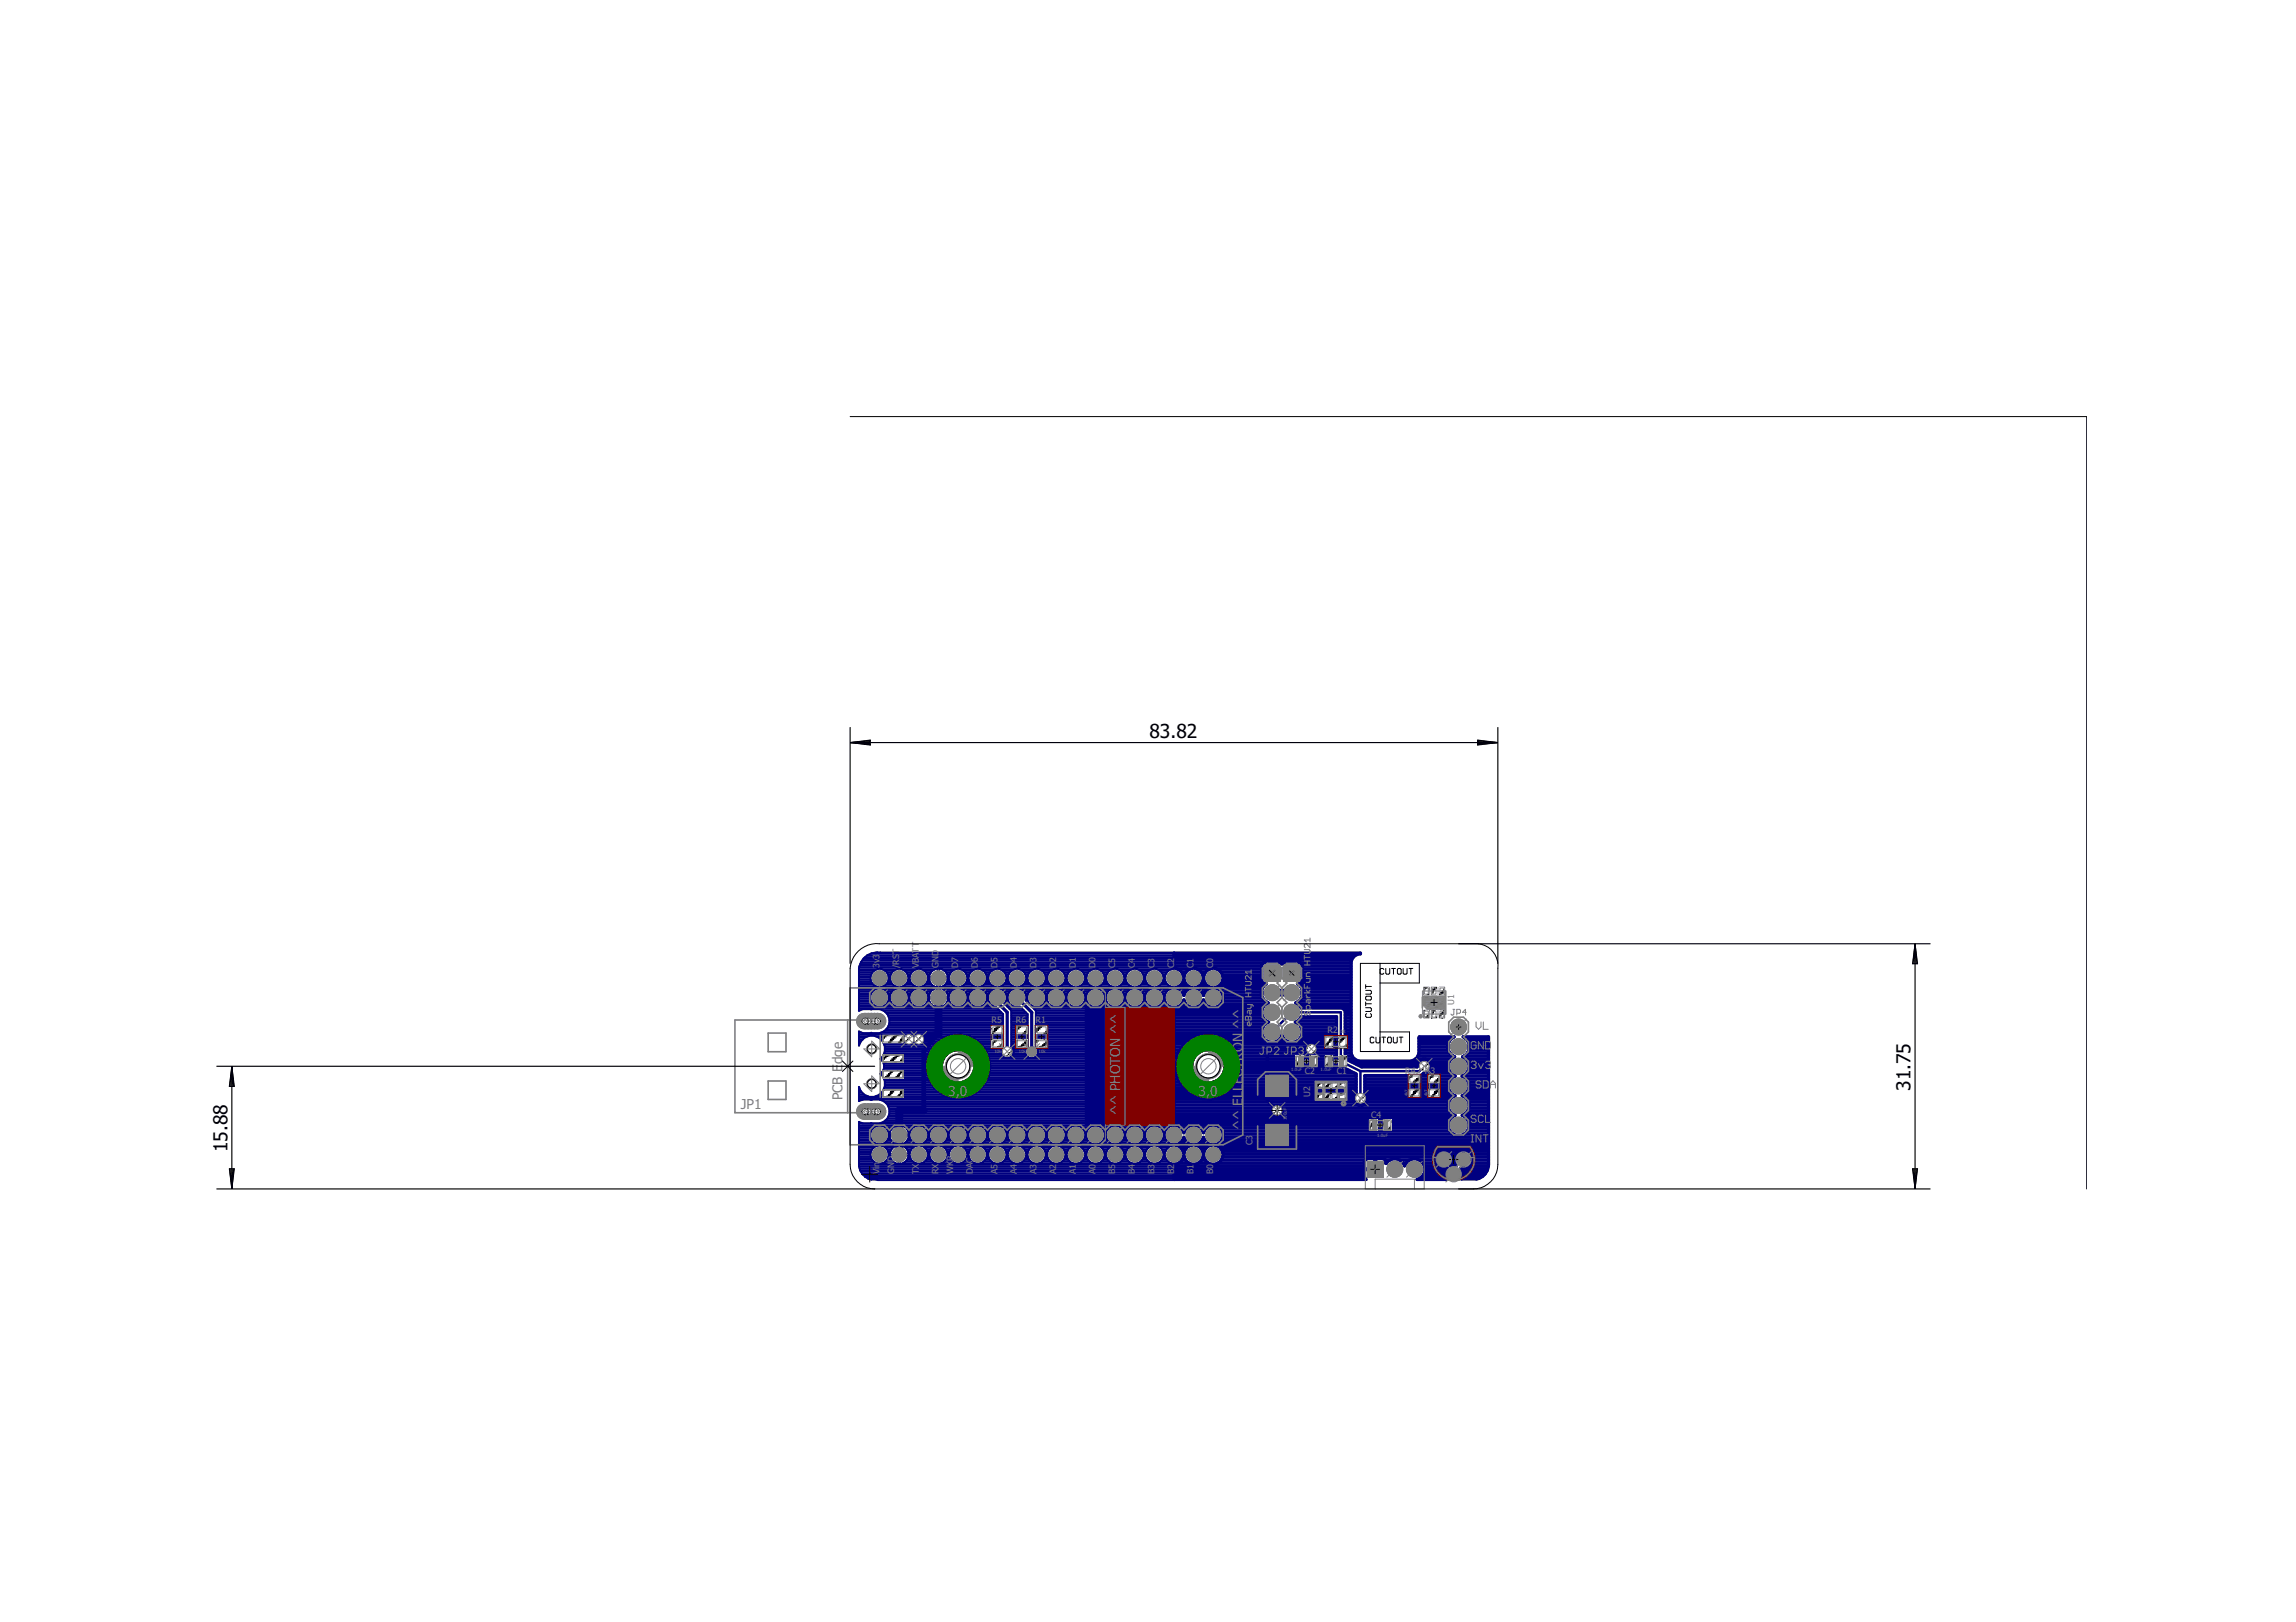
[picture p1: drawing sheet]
<svg xmlns="http://www.w3.org/2000/svg" width="297mm" height="210mm" viewBox="0 0 297 210" stroke-linecap="round" stroke-linejoin="round" font-family="sans-serif">
<defs><g id="words">
<g font-size="2.5">
<text x="148.7" y="95.5">83.82</text>
<text x="247.2" y="141.2" transform="rotate(-90 247.2 141.2)">31.75</text>
<text x="29.4" y="149.1" transform="rotate(-90 29.4 149.1)">15.88</text>
</g>
<g font-size="1.8" fill="#808080">
<text x="160.8" y="131.9" transform="rotate(-90 160.8 131.9)">^</text>
<text x="109" y="137.8" transform="rotate(-90 109 137.8)">dge</text>
<text x="160.8" y="137.2" transform="rotate(-90 160.8 137.2)">R</text>
<text x="160.8" y="136.1" transform="rotate(-90 160.8 136.1)">O</text>
<text x="160.8" y="134.9" transform="rotate(-90 160.8 134.9)">N</text>
<text x="160.8" y="133.2" transform="rotate(-90 160.8 133.2)">^</text>
<text x="95.9" y="143.6">JP1</text>
<text x="109" y="142.4" transform="rotate(-90 109 142.4)">PCB E</text>
<text x="122.7" y="141.8">3,0</text>
<text x="155.1" y="141.8">3,0</text>
<text x="160.8" y="143.1" transform="rotate(-90 160.8 143.1)">E</text>
<text x="160.8" y="142.1" transform="rotate(-90 160.8 142.1)">L</text>
<text x="160.8" y="141.2" transform="rotate(-90 160.8 141.2)">L</text>
<text x="160.8" y="140.3" transform="rotate(-90 160.8 140.3)">E</text>
<text x="160.8" y="139.3" transform="rotate(-90 160.8 139.3)">C</text>
<text x="160.8" y="138.3" transform="rotate(-90 160.8 138.3)">T</text>
<text x="144.9" y="144.3" transform="rotate(-90 144.9 144.3)">^^ PHOTON ^^</text>
<text x="160.8" y="146.2" transform="rotate(-90 160.8 146.2)">^</text>
<text x="160.8" y="145" transform="rotate(-90 160.8 145)">^</text>
</g>
<g font-size="1.1" fill="#808080">
<text x="113.8" y="125.3" transform="rotate(-90 113.8 125.3)">3</text>
<text x="113.8" y="124.7" transform="rotate(-90 113.8 124.7)">v</text>
<text x="113.8" y="124.1" transform="rotate(-90 113.8 124.1)">3</text>
<text x="116.3" y="125.3" transform="rotate(-90 116.3 125.3)">/</text>
<text x="116.3" y="124.9" transform="rotate(-90 116.3 124.9)">R</text>
<text x="116.3" y="124.1" transform="rotate(-90 116.3 124.1)">S</text>
<text x="116.3" y="123.5" transform="rotate(-90 116.3 123.5)">T</text>
<text x="118.9" y="125.3" transform="rotate(-90 118.9 125.3)">V</text>
<text x="118.9" y="124.6" transform="rotate(-90 118.9 124.6)">B</text>
<text x="118.9" y="123.9" transform="rotate(-90 118.9 123.9)">A</text>
<text x="118.9" y="123.3" transform="rotate(-90 118.9 123.3)">TT</text>
<text x="121.4" y="125.3" transform="rotate(-90 121.4 125.3)">G</text>
<text x="121.4" y="124.5" transform="rotate(-90 121.4 124.5)">N</text>
<text x="121.4" y="123.8" transform="rotate(-90 121.4 123.8)">D</text>
<text x="123.9" y="125.3" transform="rotate(-90 123.9 125.3)">D</text>
<text x="123.9" y="124.5" transform="rotate(-90 123.9 124.5)">7</text>
<text x="126.5" y="125.3" transform="rotate(-90 126.5 125.3)">D</text>
<text x="126.5" y="124.5" transform="rotate(-90 126.5 124.5)">6</text>
<text x="129" y="125.3" transform="rotate(-90 129 125.3)">D</text>
<text x="129" y="124.5" transform="rotate(-90 129 124.5)">5</text>
<text x="131.6" y="125.3" transform="rotate(-90 131.6 125.3)">D</text>
<text x="131.6" y="124.5" transform="rotate(-90 131.6 124.5)">4</text>
<text x="134.1" y="125.3" transform="rotate(-90 134.1 125.3)">D</text>
<text x="134.1" y="124.5" transform="rotate(-90 134.1 124.5)">3</text>
<text x="136.6" y="125.3" transform="rotate(-90 136.6 125.3)">D</text>
<text x="136.6" y="124.5" transform="rotate(-90 136.6 124.5)">2</text>
<text x="139.2" y="125.3" transform="rotate(-90 139.2 125.3)">D</text>
<text x="139.2" y="124.5" transform="rotate(-90 139.2 124.5)">1</text>
<text x="141.7" y="125.3" transform="rotate(-90 141.7 125.3)">D</text>
<text x="141.7" y="124.5" transform="rotate(-90 141.7 124.5)">0</text>
<text x="144.3" y="125.3" transform="rotate(-90 144.3 125.3)">C</text>
<text x="144.3" y="124.6" transform="rotate(-90 144.3 124.6)">5</text>
<text x="146.8" y="125.3" transform="rotate(-90 146.8 125.3)">C</text>
<text x="146.8" y="124.6" transform="rotate(-90 146.8 124.6)">4</text>
<text x="149.3" y="125.3" transform="rotate(-90 149.3 125.3)">C</text>
<text x="149.3" y="124.6" transform="rotate(-90 149.3 124.6)">3</text>
<text x="151.9" y="125.3" transform="rotate(-90 151.9 125.3)">C</text>
<text x="151.9" y="124.6" transform="rotate(-90 151.9 124.6)">2</text>
<text x="154.4" y="125.3" transform="rotate(-90 154.4 125.3)">C</text>
<text x="154.4" y="124.6" transform="rotate(-90 154.4 124.6)">1</text>
<text x="157" y="125.3" transform="rotate(-90 157 125.3)">C</text>
<text x="157" y="124.6" transform="rotate(-90 157 124.6)">0</text>
<text x="188.1" y="130" transform="rotate(-90 188.1 130)">U1</text>
<text x="128.3" y="132.4">R5</text>
<text x="131.4" y="132.4">R6</text>
<text x="134" y="132.4">R1</text>
<text x="171.8" y="133.7">R2</text>
<text x="168.8" y="139">C2</text>
<text x="169.5" y="142" transform="rotate(-90 169.5 142)">U</text>
<text x="169.5" y="141.2" transform="rotate(-90 169.5 141.2)">2</text>
<text x="172.9" y="139">C1</text>
<text x="181.8" y="139">R4</text>
<text x="184.3" y="139">R3</text>
<text x="162" y="148.1" transform="rotate(-90 162 148.1)">C</text>
<text x="162" y="147.5" transform="rotate(-90 162 147.5)">3</text>
<text x="177.4" y="144.7">C4</text>
<text x="113.8" y="152" transform="rotate(-90 113.8 152)">V</text>
<text x="113.8" y="151.3" transform="rotate(-90 113.8 151.3)">i</text>
<text x="113.8" y="151" transform="rotate(-90 113.8 151)">n</text>
<text x="115.7" y="152" transform="rotate(-90 115.7 152)">G</text>
<text x="115.7" y="151.2" transform="rotate(-90 115.7 151.2)">N</text>
<text x="115.7" y="150.4" transform="rotate(-90 115.7 150.4)">D</text>
<text x="118.9" y="152" transform="rotate(-90 118.9 152)">T</text>
<text x="118.9" y="151.3" transform="rotate(-90 118.9 151.3)">X</text>
<text x="121.4" y="152" transform="rotate(-90 121.4 152)">R</text>
<text x="121.4" y="151.2" transform="rotate(-90 121.4 151.2)">X</text>
<text x="123.3" y="152" transform="rotate(-90 123.3 152)">W</text>
<text x="123.3" y="150.9" transform="rotate(-90 123.3 150.9)">KP</text>
<text x="125.9" y="152" transform="rotate(-90 125.9 152)">D</text>
<text x="125.9" y="151.2" transform="rotate(-90 125.9 151.2)">A</text>
<text x="125.9" y="150.5" transform="rotate(-90 125.9 150.5)">C</text>
<text x="129" y="152" transform="rotate(-90 129 152)">A</text>
<text x="129" y="151.3" transform="rotate(-90 129 151.3)">5</text>
<text x="131.6" y="152" transform="rotate(-90 131.6 152)">A</text>
<text x="131.6" y="151.3" transform="rotate(-90 131.6 151.3)">4</text>
<text x="134.1" y="152" transform="rotate(-90 134.1 152)">A</text>
<text x="134.1" y="151.3" transform="rotate(-90 134.1 151.3)">3</text>
<text x="136.6" y="152" transform="rotate(-90 136.6 152)">A</text>
<text x="136.6" y="151.3" transform="rotate(-90 136.6 151.3)">2</text>
<text x="139.2" y="152" transform="rotate(-90 139.2 152)">A</text>
<text x="139.2" y="151.3" transform="rotate(-90 139.2 151.3)">1</text>
<text x="141.7" y="152" transform="rotate(-90 141.7 152)">A</text>
<text x="141.7" y="151.3" transform="rotate(-90 141.7 151.3)">0</text>
<text x="144.3" y="152" transform="rotate(-90 144.3 152)">B</text>
<text x="144.3" y="151.3" transform="rotate(-90 144.3 151.3)">5</text>
<text x="146.8" y="152" transform="rotate(-90 146.8 152)">B</text>
<text x="146.8" y="151.3" transform="rotate(-90 146.8 151.3)">4</text>
<text x="149.3" y="152" transform="rotate(-90 149.3 152)">B</text>
<text x="149.3" y="151.3" transform="rotate(-90 149.3 151.3)">3</text>
<text x="151.9" y="152" transform="rotate(-90 151.9 152)">B</text>
<text x="151.9" y="151.3" transform="rotate(-90 151.9 151.3)">2</text>
<text x="154.4" y="152" transform="rotate(-90 154.4 152)">B</text>
<text x="154.4" y="151.3" transform="rotate(-90 154.4 151.3)">1</text>
<text x="157" y="152" transform="rotate(-90 157 152)">B</text>
<text x="157" y="151.3" transform="rotate(-90 157 151.3)">0</text>
</g>
<text font-size="1.1" fill="#800000" x="151.9" y="143.1" transform="rotate(-90 151.9 143.1)">Photon Keepout</text>
<g font-size=".6" fill="#808080">
<text x="128.6" y="136.2">10k</text>
<text x="131.8" y="136.2">10k</text>
<text x="134.4" y="136.2">10k</text>
<text x="173.4" y="133.7">0R</text>
<text x="166.5" y="143.7" transform="rotate(-90 166.5 143.7)">F</text>
<text x="167" y="138.6">1.0uF</text>
<text x="170.8" y="138.6">1.0uF</text>
<text x="182.2" y="141.9" transform="rotate(-90 182.2 141.9)">4k7</text>
<text x="184.7" y="141.9" transform="rotate(-90 184.7 141.9)">4k7</text>
<text x="166.5" y="145" transform="rotate(-90 166.5 145)">10</text>
<text x="166.5" y="144.3" transform="rotate(-90 166.5 144.3)">0</text>
<text x="166.5" y="144" transform="rotate(-90 166.5 144)">u</text>
<text x="178.1" y="147.2">1.0uF</text>
</g>
</g></defs>
<g fill="#808080" stroke="#808080" stroke-width=".13">
<circle cx="113.8" cy="146.9" r=".97"/>
<circle cx="116.3" cy="146.9" r=".97"/>
<circle cx="118.9" cy="146.9" r=".97"/>
<circle cx="121.4" cy="146.9" r=".97"/>
<circle cx="124" cy="146.9" r=".97"/>
<circle cx="126.5" cy="146.9" r=".97"/>
<circle cx="129" cy="146.9" r=".97"/>
<circle cx="131.6" cy="146.9" r=".97"/>
<circle cx="134.1" cy="146.9" r=".97"/>
<circle cx="136.7" cy="146.9" r=".97"/>
<circle cx="139.2" cy="146.9" r=".97"/>
<circle cx="141.7" cy="146.9" r=".97"/>
<circle cx="144.3" cy="146.9" r=".97"/>
<circle cx="146.8" cy="146.9" r=".97"/>
<circle cx="149.4" cy="146.9" r=".97"/>
<circle cx="151.9" cy="146.9" r=".97"/>
<circle cx="154.4" cy="146.9" r=".97"/>
<circle cx="157" cy="146.9" r=".97"/>
<circle cx="113.8" cy="129.1" r=".97"/>
<circle cx="116.3" cy="129.1" r=".97"/>
<circle cx="118.9" cy="129.1" r=".97"/>
<circle cx="121.4" cy="129.1" r=".97"/>
<circle cx="124" cy="129.1" r=".97"/>
<circle cx="126.5" cy="129.1" r=".97"/>
<circle cx="129" cy="129.1" r=".97"/>
<circle cx="131.6" cy="129.1" r=".97"/>
<circle cx="134.1" cy="129.1" r=".97"/>
<circle cx="136.7" cy="129.1" r=".97"/>
<circle cx="139.2" cy="129.1" r=".97"/>
<circle cx="141.7" cy="129.1" r=".97"/>
<circle cx="144.3" cy="129.1" r=".97"/>
<circle cx="146.8" cy="129.1" r=".97"/>
<circle cx="149.4" cy="129.1" r=".97"/>
<circle cx="151.9" cy="129.1" r=".97"/>
<circle cx="154.4" cy="129.1" r=".97"/>
<circle cx="157" cy="129.1" r=".97"/>
<circle cx="113.8" cy="126.6" r=".93"/>
<circle cx="116.3" cy="126.6" r=".93"/>
<circle cx="118.9" cy="126.6" r=".93"/>
<circle cx="121.4" cy="126.6" r=".93"/>
<circle cx="124" cy="126.6" r=".93"/>
<circle cx="126.5" cy="126.6" r=".93"/>
<circle cx="129" cy="126.6" r=".93"/>
<circle cx="131.6" cy="126.6" r=".93"/>
<circle cx="134.1" cy="126.6" r=".93"/>
<circle cx="136.7" cy="126.6" r=".93"/>
<circle cx="139.2" cy="126.6" r=".93"/>
<circle cx="141.7" cy="126.6" r=".93"/>
<circle cx="144.3" cy="126.6" r=".93"/>
<circle cx="146.8" cy="126.6" r=".93"/>
<circle cx="149.4" cy="126.6" r=".93"/>
<circle cx="151.9" cy="126.6" r=".93"/>
<circle cx="154.4" cy="126.6" r=".93"/>
<circle cx="157" cy="126.6" r=".93"/>
<circle cx="157" cy="149.4" r=".93"/>
<circle cx="154.4" cy="149.4" r=".93"/>
<circle cx="151.9" cy="149.4" r=".93"/>
<circle cx="149.4" cy="149.4" r=".93"/>
<circle cx="146.8" cy="149.4" r=".93"/>
<circle cx="144.3" cy="149.4" r=".93"/>
<circle cx="141.7" cy="149.4" r=".93"/>
<circle cx="139.2" cy="149.4" r=".93"/>
<circle cx="136.7" cy="149.4" r=".93"/>
<circle cx="134.1" cy="149.4" r=".93"/>
<circle cx="131.6" cy="149.4" r=".93"/>
<circle cx="129" cy="149.4" r=".93"/>
<circle cx="126.5" cy="149.4" r=".93"/>
<circle cx="124" cy="149.4" r=".93"/>
<circle cx="121.4" cy="149.4" r=".93"/>
<circle cx="118.9" cy="149.4" r=".93"/>
<circle cx="116.3" cy="149.4" r=".93"/>
<circle cx="113.8" cy="149.4" r=".93"/>
<circle cx="112.8" cy="135.7" r=".66"/>
<circle cx="112.8" cy="140.3" r=".66"/>
<circle cx="113.1" cy="143.8" r=".51"/>
<circle cx="113.5" cy="143.8" r=".51"/>
<circle cx="112.3" cy="143.8" r=".51"/>
<circle cx="111.9" cy="143.8" r=".51"/>
<circle cx="113.1" cy="132.1" r=".51"/>
<circle cx="113.5" cy="132.1" r=".51"/>
<circle cx="112.3" cy="132.1" r=".51"/>
<circle cx="111.9" cy="132.1" r=".51"/>
<circle cx="164.6" cy="128.5" r="1.04"/>
<circle cx="164.6" cy="131" r="1.04"/>
<circle cx="164.6" cy="133.5" r="1.04"/>
<circle cx="188.7" cy="132.9" r="1.04"/>
<circle cx="188.7" cy="135.4" r="1.04"/>
<circle cx="188.7" cy="138" r="1.04"/>
<circle cx="188.7" cy="140.5" r="1.04"/>
<circle cx="188.7" cy="143.1" r="1.04"/>
<circle cx="188.7" cy="145.6" r="1.04"/>
<circle cx="189.3" cy="150.1" r=".87"/>
<circle cx="188.1" cy="152" r=".87"/>
<circle cx="186.8" cy="150.1" r=".87"/>
<circle cx="180.4" cy="151.3" r="1.04"/>
<circle cx="183" cy="151.3" r="1.04"/>
<circle cx="167.1" cy="128.5" r="1.04"/>
<circle cx="167.1" cy="131" r="1.04"/>
<circle cx="167.1" cy="133.5" r="1.04"/>
<circle cx="124" cy="138" r="1.61"/>
<circle cx="156.3" cy="138" r="1.61"/>
<circle cx="169.7" cy="135.8" r=".61"/>
<circle cx="165.2" cy="143.7" r=".61"/>
<circle cx="117.6" cy="134.5" r=".61"/>
<circle cx="118.9" cy="134.5" r=".61"/>
<circle cx="176" cy="142.1" r=".61"/>
<circle cx="184.3" cy="138" r=".61"/>
<circle cx="130.3" cy="136.1" r=".61"/>
<circle cx="133.5" cy="136.1" r=".61"/>
</g>
<g fill="#808080" stroke="#808080" stroke-width=".13">
<path d="M111 131.5l.2-.2 .5-.2h2a1 1 0 0 1 .9 1 1 1 0 0 1-.9 1h-2a1.01 1.01 0 0 1-.7-1.6z"/>
<path d="M111 143.2l.2-.2 .5-.1h2a1 1 0 0 1 .9 .9 1 1 0 0 1-.9 1h-2a1.01 1.01 0 0 1-.7-1.6z"/>
<path d="M163.6 124.9h2v2.1h-2z"/>
<path d="M176.9 150.3h2v2.1h-2z"/>
<path d="M166.1 124.9h2v2.1h-2z"/>
</g>
<path d="M140.5 130.4h11.4v15.2h-11.4z" fill="#000080" stroke="#000080" stroke-width=".13"/>
<g fill="#000080" stroke="#000080" stroke-width=".13">
<path d="M121.2 135a4.1 4.1 0 0 1 6.3 1.1 4.1 4.1 0 0 1-2.6 5.8 4.1 4.1 0 0 1-5-3.9h2a2.04 2.04 0 0 1 3-1.8 2.04 2.04 0 0 1 .2 3.5 2.04 2.04 0 0 1-3.2-1.4v-.3h-2a4 4 0 0 1 1.3-3z" fill-rule="evenodd"/>
<path d="M153.6 135a4.1 4.1 0 0 1 6.3 1.1 4.1 4.1 0 0 1-2.6 5.8 4.1 4.1 0 0 1-5-3.9h2a2.03 2.03 0 0 1 3-1.8 2.03 2.03 0 0 1 .2 3.5 2.03 2.03 0 0 1-3.2-1.4v-.3h-2a4 4 0 0 1 1.3-3z" fill-rule="evenodd"/>
<path d="M121.2 135a4.1 4.1 0 0 1 6.3 1.1 4.1 4.1 0 0 1-2.6 5.8 4.1 4.1 0 0 1-5-3.9h2a2.04 2.04 0 0 1 3-1.8 2.04 2.04 0 0 1 .2 3.5 2.04 2.04 0 0 1-3.2-1.4v-.3h-2a4 4 0 0 1 1.3-3z" fill-rule="evenodd"/>
<path d="M153.6 135a4.1 4.1 0 0 1 6.3 1.1 4.1 4.1 0 0 1-2.6 5.8 4.1 4.1 0 0 1-5-3.9h2a2.03 2.03 0 0 1 3-1.8 2.03 2.03 0 0 1 .2 3.5 2.03 2.03 0 0 1-3.2-1.4v-.3h-2a4 4 0 0 1 1.3-3z" fill-rule="evenodd"/>
</g>
<path d="M121.4 129.1v4.8l-2.5 .6h-1.3M164.6 128.5h2.5M119.5 143.7h-3.2v5.7" fill="none" stroke="#000080" stroke-width="1"/>
<path d="M121.4 126.6v6.9l-1.9 2.6v7.6" fill="none" stroke="#000080" stroke-width=".61"/>
<g fill="none" stroke="#000080" stroke-width=".42">
<path d="M129 129.1v.6l1.3 1.3v5.1M131.6 129.1l1.9 1.9v5.1M151.9 127.8h.1M151.9 127.8l.7 .2M151.9 135.5h1M151.9 138.9h.3M151.9 140h.7M151.9 139.6h.5M151.9 139.3h.4M151.9 138.5h.2M151.9 138.1h.2M151.9 137.8h.2"/>
<path d="M151.9 137.4h.2M151.9 137h.3M151.9 136.6h.4M151.9 136.2h.5M151.9 135.9h.8M151.9 135.1h1.3M151.9 134.8h1.7M151.9 134.4h2.2M151.9 134h3M151.9 133.6h11.3M151.9 133.3h11.3M151.9 132.9h11.5"/>
<path d="M151.9 132.5h11.8M151.9 132.1h11.9M151.9 131.8h11.5M151.9 131.4h11.4M151.9 131h11.3M151.9 130.6h11.4M151.9 125h11.3M151.9 124.7h11.5M151.9 124.3h23M151.9 123.9h23.1M151.9 123.5h23.7M152.3 125.4h1.7"/>
<path d="M152.4 130.3h1.5M152.5 136.1v.1M152.5 139.8v.1M152.5 136.1l-.4 1.3v1.2l.4 1.2M152.5 139.8l.7 1.1M152.5 127.7h1.3M152.6 128l.4 .4 .2 .4 .1-.4 .4-.4M152.6 128h1.1M152.8 125.8h.7M152.9 129.9h.5M152.9 127.3a1.24 1.24 0 0 0-1-2v-2h24.1v.1a1.2 1.2 0 0 0-1.2 1v11.9l.2 .5 .3 .3 .5 .2h6.8l.4-.2 .4-.3 .2-.5v-2.1h4.5l-.3 .2M152.9 127.3l-.3 .3-.5 .2"/>
<path d="M152.9 127.3h.5M153 128.4h.3M153.1 126.2h.1M153.1 129.5h.1M153.1 126.9h.1M153.1 126.5h.1M153.1 128.8h.1M153.2 135.1h.1M153.2 135.1l-.7 1M153.4 127.3a1.26 1.26 0 0 1 1-2 1.26 1.26 0 0 1 1.1 2M153.4 127.3l.3 .3 .5 .2M154.2 127.8h.5l.5 .2"/>
<path d="M154.2 127.8l-.5 .2M154.2 134.3h.1M154.2 134.3l-1 .8M154.9 125.4h1.6M155 130.3h1.4M155.1 127.7h1.2M155.2 128l.3 .4 .2 .4 .2-.4 .3-.4M155.2 128h1M155.4 133.8h.1M155.4 133.8l-1.2 .5M155.4 125.8h.6M155.4 129.9h.5"/>
<path d="M155.5 127.3l-.4 .3-.4 .2M155.5 127.3h.4M155.5 128.4h.4M155.6 126.2h.2M155.6 129.5h.1M155.6 126.9h.1M155.7 126.5h.1M155.7 128.8h.1M155.9 127.3a1.26 1.26 0 0 1 1.1-2 1.26 1.26 0 0 1 1 2M155.9 127.3l.4 .3 .4 .2M156.7 133.7l1.2 .3M156.7 133.7h.1"/>
<path d="M156.7 133.7l-1.3 .1M156.7 127.8h.5M156.7 127.8l-.5 .2M157.2 127.8l.5 .2M157.4 125.4h5.8M157.5 130.3h5.9M157.6 127.7h5.8M157.7 128a1.3 1.3 0 0 1 0 2.2 1.3 1.3 0 0 1-2-.8 1.3 1.3 0 0 1-1.3 1 1.3 1.3 0 0 1-1.2-1 1.23 1.23 0 0 1-1.3 1v15.2a1.23 1.23 0 0 1 1.3 1 1.3 1.3 0 0 1 1.2-1 1.3 1.3 0 0 1 1.3 1 1.3 1.3 0 0 1 1.5-1 1.3 1.3 0 0 1 1 1.5M157.7 128h5.6M157.8 134h5.5M157.9 134l1.1 .7M157.9 134h.1"/>
<path d="M157.9 125.8h5.3M158 129.9h5.8M158 127.3l-.3 .3-.5 .2M158 127.3h5.9l-.5 .4-.2 .7M158.1 128.4h6.4v.1h-1.3v.3M158.1 126.2h5.1M158.2 129.5h5.5M158.2 126.9h5M158.2 126.5h5M158.2 128.8h5M158.2 129.1h5.2M158.5 134.4h5"/>
<path d="M159 134.7l.9 .9M159 134.7h.1M159.1 134.8h4.9M159.4 135.1h13.5M159.8 135.5h13.1M159.9 135.6l.5 1.1M159.9 135.6h.1M160 135.9h12.9M160 140h15.5M160.2 136.2h12.7M160.2 139.6h15.3M160.4 136.6h12.5"/>
<path d="M160.4 136.7v.1M160.4 139.3h.1M160.4 136.7l.2 1.3-.2 1.3M160.4 139.3l-.5 1.1M160.4 139.3h15.1M160.4 137h12.5M160.5 138.9h14.8M160.5 138.5h14M160.5 137.4h12.4M160.5 137.8h12.5M160.6 138.1h13.2M163.2 128.8l.3 .6 .6 .4a1.34 1.34 0 0 0-.3 2.3"/>
<path d="M163.5 127.3l-.3-.3v-2.2l.3-.2h2.2l.1 .2 .2-.2h2.2l.3 .2v2.2l-.3 .3M163.8 132.1l.3 .2a1.35 1.35 0 0 0-.5 2.2 1.35 1.35 0 0 0 2.2-.5M164.6 128.4h2.5v.1h-2.5zM165.2 134.8h1.3M165.7 134.4h.4M165.8 124.7h.1M165.8 134h.1M167.7 134.8h5.2M167.9 132.1l-.3 .2a1.36 1.36 0 0 1 .5 2.2 1.36 1.36 0 0 1-2.3-.5M167.9 132.1l.4-.5h4.6v5.7l.1 .5M167.9 132.1h5M167.9 129.9h6.9"/>
<path d="M168 132.5h4.9M168 129.5h6.8M168.2 134.4h4.7M168.3 127.7h6.5M168.3 131.8h4.6M168.3 130.3h6.5M168.3 132.9h4.6M168.3 124.7h6.5M168.3 129.1h6.5M168.4 134h4.5M168.4 128h6.4M168.5 133.6h4.4"/>
<path d="M168.5 133.3h4.4M168.5 126.9h6.3M168.5 126.5h6.3M168.5 126.2h6.3M168.5 125.8h6.3M168.5 125.4h6.3M168.5 125h6.3M168.5 128.8l-.3 .6-.6 .4 .3 .1 .4 .6h5.4l.3 .3v6.2M168.5 128.8h6.3M169.7 135.8h-5.4l-.3 .3v6.3l1.2 1.3M173 137.8l2.5 1.2v2.4a.89 .89 0 0 0-.3 1.2M173.9 130.6h.9"/>
<path d="M174 135.5h.8M174 137l2.1 1.1h7.2a.93 .93 0 0 1 1.2-1 .93 .93 0 0 1 .5 1.4M174 137h1.2M174 136.6h.9M174 136.2h.8M174 135.9h.8M174 135.1h.8M174 134.8h.8M174 134.4h.8M174 134h.8M174 133.6h.8M174 133.3h.8"/>
<path d="M174 132.9h.8M174 132.5h.8M174 132.1h.8M174 131.8h.8M174 131.4h.8M174 131h.8M174.8 137.4h8.8M174.8 128.4h-7.6v.1h1.3v.3M174.8 127.3h-6.9l.4 .4 .2 .7M175.5 137.8h7.9M176.6 140h10.9M176.6 139.6h11.1"/>
<path d="M176.6 139.3h11.6M183.2 137h4.6M183.5 136.6h4.5M183.6 136.2h4M183.6 135.9h3.8M183.6 135.1h3.7M183.6 134.8h3.9M183.6 134.4h4.2M184.5 138.9h3.2M184.9 137.4h2.6M185 138.5l-.2 .3-.7 .1-.2 .3h-7.3v2.2a.95 .95 0 0 1 .2 1.2M185 138.5h2.5"/>
<path d="M185.1 137.8h2.3M185.2 138.1h2.2M187.3 135.5a1.43 1.43 0 0 0 .9 1.3 1.32 1.32 0 0 0-.9 1.2 1.32 1.32 0 0 0 1 1.3 1.34 1.34 0 0 0-1 1.2 1.34 1.34 0 0 0 1 1.3 1.34 1.34 0 0 0-1 1.3 1.34 1.34 0 0 0 1 1.2 1.33 1.33 0 0 0-.7 2.1M187.3 135.1v.3h1.4v.1h-5.1M187.8 134.4l-.5 .7M189.2 139.3a1.34 1.34 0 0 1 .9 1.2 1.34 1.34 0 0 1-.9 1.3 1.34 1.34 0 0 1 .9 1.3 1.34 1.34 0 0 1-.9 1.2 1.34 1.34 0 0 1 .6 2.1M189.2 139.3h3.4M189.2 136.8h.1M189.2 136.8a1.32 1.32 0 0 1 .9 1.2 1.32 1.32 0 0 1-.9 1.3M189.5 136.6h3.1M189.6 134.4l-.3-.2h3.3v16.5a1.91 1.91 0 0 1-1.5 1.9h-2a1.14 1.14 0 0 0-.1-1.4h.1M189.6 134.4l.3 .3 .2 .4"/>
<path d="M189.6 134.4h3M189.6 137h3M189.7 138.9h2.9M189.7 139.6h2.9M189.8 136.2h2.8M189.9 137.4h2.7M189.9 134.8h2.7M189.9 140h2.7M189.9 138.5h2.7M190 135.9h2.6M190.1 138.1h2.5M190.1 137.8h2.5"/>
<path d="M190.1 135.1v.3h-1.3v.1h3.8M190.1 135.1h2.5M190.1 135.5a1.38 1.38 0 0 1-.8 1.3M151.9 152.4h24.6M151.9 152h24.6M151.9 151.6h24.6M151.9 151.2h24.6M151.9 150.9h24.6M151.9 145.2h35.5M151.9 144.9h35.7M151.9 144.5h36M151.9 144.1h36"/>
<path d="M151.9 143.7h35.6M151.9 143.4h35.5M151.9 143h23.9M151.9 142.6h23.3M151.9 142.3h23.2M151.9 141.9h2.8M151.9 141.5h2.1M151.9 141.1h1.6M151.9 140.8h1.2M151.9 140.4h.9M152.1 148.2a1.26 1.26 0 0 1 1 1.3 1.26 1.26 0 0 1-1.2 1.2v1.9h24.8M152.2 145.6h1.9"/>
<path d="M152.3 148.3h1.7M152.5 150.5h1.3M152.7 147.9h.9M152.8 146h.7M152.8 148.6h.7M153 150.1h.4M153 147.5h.3M153.1 149h.1M153.1 146.4h.1M153.1 149.7h.1M153.1 149.4h.1M153.2 140.9h.1"/>
<path d="M153.2 140.9a4.2 4.2 0 0 0 5.8 .4M154.2 148.2l-.5-.2-.4-.4-.1-.4a1.35 1.35 0 0 1-1.3 1M154.2 148.2a1.34 1.34 0 0 0 1.5-1l.2 .4 .3 .4 .5 .2M154.2 148.2a1.28 1.28 0 0 0-.8 1.9M154.7 148.2a1.26 1.26 0 0 1 .8 1.9 1.26 1.26 0 0 1-2.1 0M154.7 145.6h2M154.8 148.3h1.7M155.1 150.5h1.2M155.2 147.9h.9M155.4 146h.6M155.4 148.6h.6M155.5 150.1h.4"/>
<path d="M155.6 147.5h.2M155.6 149h.2M155.6 146.4h.2M155.6 149.7h.1M155.7 149.4h.1M156.7 148.2h.5M156.7 148.2a1.28 1.28 0 0 0-.8 1.9M157.2 148.2a1.26 1.26 0 0 1 .8 1.9 1.26 1.26 0 0 1-2.1 0M157.3 145.6h30.1M157.4 148.3h35.2M157.6 150.5h18.9M157.8 147.9h34.8"/>
<path d="M157.9 146h29.5M157.9 148.6h34.7M158 150.1h18.6M158 141.9h17.1M158.1 147.5h34.5M158.1 149h28.2M158.1 146.4h29.5M158.2 149.7h27.5M158.2 149.4h27.6M158.2 147.1l-.1 .5-.4 .4-.5 .2M158.2 147.1h34.4M158.2 146.7h29.7"/>
<path d="M158.7 141.5h16.6M159 141.3h.1M159.2 141.1h16.3M159.5 140.8h16M159.9 140.4h.1M159.9 140.4l-.9 .9M159.9 140.4h15.6M165.2 143.7h.1M175.2 142.6a.95 .95 0 0 0 1.6 0M176.3 143h11.1M176.6 141.1h10.9M176.6 140.8h10.8"/>
<path d="M176.6 140.4h10.8M176.7 141.5h11.1M176.8 142.6h10.6M176.9 141.9h11.2M176.9 142.3h10.7M177.9 151.2h.1M177.9 150.9h.1M177.9 150.5h.1M177.9 150.1h.1M179.2 150.1l-.3-.2h-.9v1.4h-1.5v-1l.1-.2 .3-.2h1v1.5h-1.4v.9l.2 .3M179.2 150.1l.1 .5M179.2 150.1h.7"/>
<path d="M179.3 150.6a1.34 1.34 0 0 1 1.3-.7 1.34 1.34 0 0 1 1.1 1 1.36 1.36 0 0 1 2.3-.5 1.36 1.36 0 0 1-.7 2.2h3.8M179.3 150.6h.1M179.3 150.5h.1M181.1 150.1h1.3M181.5 150.5h.4M181.7 150.9h.1M183.6 150.1h2M183.9 152.4h3.1M184.1 150.5h1.6M184.2 152h2.7M184.3 150.9h1.7M184.3 151.6h2.6"/>
<path d="M184.3 151.2h2.8M187.1 152.6h.1M187.3 149h1.4M187.6 146.4l.3 .3M187.6 150.9h.1M187.8 149.4h.5M187.9 150.5h.3M187.9 149.7h.3M188 150.1h.1M188.1 150.1h2.5M189 151.2h.1M189.1 151.2h.5"/>
<path d="M189.2 152.4h2.4M189.2 151.6h3.1M189.2 152h2.8M189.3 148.8v2.5M189.3 151.2h.1M189.3 150.9h.1M189.3 150.5h.1M189.3 150.1h.1M189.3 149.7h.1M189.3 149.4h.1M189.3 149h.1M189.3 141.9h3.3"/>
<path d="M189.5 146.7h3.1M189.5 144.5h3.1M189.5 144.1h3.1M189.6 151.2a1.22 1.22 0 0 0 .9-1.6 1.22 1.22 0 0 0-1.8-.6 1.22 1.22 0 0 0-.3 1.8h-.6l-.2 .1a1.18 1.18 0 0 0-.4-1.9 1.18 1.18 0 0 0-1.6 1 1.18 1.18 0 0 0 1.6 1.1 1.12 1.12 0 0 0-.1 1.5M189.6 151.2h2.9M189.6 141.5h3M189.8 142.3h2.8M189.8 146.4a1.35 1.35 0 0 1-1.9 .3M189.8 146.4h2.8M189.9 144.9h2.7M189.9 143.7h2.7M189.9 141.1h2.7"/>
<path d="M189.9 149h2.7M190 142.6h2.6M190 146h2.6M190 145.2h2.6M190 143.4h2.6M190.1 145.6h2.5M190.1 143h2.5M190.1 140.8h2.5M190.1 140.4h2.5M190.2 150.9h2.4M190.4 149.4h2.2M190.5 150.5h2.1"/>
<path d="M190.5 149.7h2.1M190.6 150.1h2"/>
</g>
<g fill="none" stroke="#000080" stroke-width=".25">
<path d="M111.1 130.3h10M111.1 129.2h1.5M111.1 127.9h10.1M111.1 134.7h.3M111.1 134.1h1.3M111.1 135.2h.1M111.1 135h.2M111.1 134.5h.5M111.1 134.3h.7M111.1 133.9h12.5M111.1 133.6h.4M111.1 130.7h.1"/>
<path d="M111.1 130.5h18M111.1 130.1h2M111.1 129.9h1.7M111.1 129.6h1.6M111.1 129.4h1.5M111.1 129h1.5M111.1 128.8h1.5M111.1 128.5h1.6M111.1 128.3h1.8M111.1 128.1h2M111.1 127.7h2.2M111.1 127.4h1.9"/>
<path d="M111.1 127.2h1.7M111.1 127h1.6M111.1 126.8h1.5M111.1 126.5h1.5M111.1 126.3h1.5M111.1 126.1h1.6M111.1 125.9h1.7M111.1 125.6h2M111.1 125.4h2.4M111.1 125.2h40.8M111.2 125h40.7M111.3 124.8h40.6"/>
<path d="M111.4 124.5h40.5M111.5 124.3h40.4M111.7 124.1h40.2M111.8 134.3l.6-.3h.7l.6 .3M111.9 123.9h40M112.2 123.7h39.7M112.6 126.3a1.18 1.18 0 0 1 1.2-.9 1.18 1.18 0 0 1 1.2 .9M112.6 126.3a1.19 1.19 0 0 0 1.2 1.5 1.19 1.19 0 0 0 1.2-1.5M112.6 123.4h39.3M113.2 134.1h9.4M113.5 123.3h.1M113.6 130.3a1.22 1.22 0 0 1-.8-1.9 1.22 1.22 0 0 1 2 0 1.22 1.22 0 0 1-.8 1.9"/>
<path d="M113.7 134.3l.5 .5 .3 .6v.7M113.7 134.3h8.3M113.9 139h6M113.9 133.6h15.9M113.9 137h6M114 134.5h7.6M114.1 137.2h5.8M114.1 125.4h1.9M114.1 138.7h5.7M114.1 139.2h5.9M114.2 136.8h5.8M114.2 134.7h7.2"/>
<path d="M114.2 130.7h15.1M114.2 138.5h5.6M114.2 137.4h5.6M114.2 127.7h1.7M114.3 139.4h5.8M114.3 136.5h5.8M114.3 135h6.8M114.3 137.6h5.5M114.3 138.3h5.5M114.4 139.6h5.7M114.4 138.1h5.4M114.4 137.9h5.4"/>
<path d="M114.4 136.3h5.7M114.4 135.2h6.4M114.4 133.4h15.4M114.5 136.1l-.3 .6-.3 .3a1.19 1.19 0 0 1 0 2 1.69 1.69 0 0 1 .3 2.2M114.5 139.9h5.7M114.5 136.1h5.7M114.5 135.9h5.9M114.5 135.6h6M114.5 135.4h6.2M114.5 128.1h1.1M114.5 130.1h1.1M114.5 131h15"/>
<path d="M114.5 125.6h1.1M114.6 127.4h.9M114.6 133.2h15.2M114.7 128.3h.7M114.7 131.2h15M114.7 129.9h.7M114.7 125.9h.7M114.8 127.2h.5M114.8 133h15M114.9 128.5h.4M114.9 126.1h.4M114.9 129.6h.4"/>
<path d="M114.9 131.4h14.9M114.9 127h.3M114.9 132.8h14.9M115 129.4h.1M115 128.8h.2M115 126.8h.2M115 126.5h.2M115 126.3h.2M115 131.6h14.8M115 129.2h.1M115 129h.1M115 132.5h14.8"/>
<path d="M115.1 131.8a1.57 1.57 0 0 1-1.3 1.9h-2.2l-.5-.2v1.8l.3-.5 .4-.5M115.1 132.3h14.7M115.1 132.1h14.7M115.1 131.9h14.7M115.2 126.3a1.18 1.18 0 0 1 1.1-.9 1.18 1.18 0 0 1 1.2 .9M115.2 126.3a1.19 1.19 0 0 0 1.1 1.5 1.19 1.19 0 0 0 1.2-1.5M116.1 130.3a1.22 1.22 0 0 1-.8-1.9 1.22 1.22 0 0 1 2 0 1.22 1.22 0 0 1-.7 1.9M116.6 125.4h2M116.8 127.7h1.6M117 128.1h1.2M117.1 130.1h1.1M117.1 125.6h1"/>
<path d="M117.1 127.4h1M117.2 128.3h.8M117.3 129.9h.6M117.3 125.9h.6M117.3 127.2h.6M117.4 128.5h.4M117.4 126.1h.4M117.4 129.6h.4M117.4 127h.4M117.5 129.4h.2M117.5 128.8h.2M117.5 126.8h.2"/>
<path d="M117.5 126.5h.2M117.5 126.3h.2M117.5 129.2h.2M117.5 129h.2M117.7 126.3a1.18 1.18 0 0 1 1.2-.9 1.18 1.18 0 0 1 1.1 .9M117.7 126.3a1.19 1.19 0 0 0 1.2 1.5 1.19 1.19 0 0 0 1.1-1.5M118.6 130.3a1.22 1.22 0 0 1-.7-1.9 1.22 1.22 0 0 1 2 0 1.22 1.22 0 0 1-.8 1.9M119.2 125.4h1.8M119.3 127.7h1.5M119.6 128.1h1.1M119.6 130.1h1M119.6 125.6h1"/>
<path d="M119.7 127.4h.8M119.8 128.3h.6M119.8 129.9h.6M119.8 125.9h.6M119.9 127.2h.5M119.9 128.5h.4M119.9 126.1h.4M120 129.6h.3M120 127h.3M120 129.4h.2M120 128.8h.2M120 126.8h.2"/>
<path d="M120 126.5h1.3M120 126.3h.2M120.1 129.2h2.6M120.1 129h.1M120.2 129h2.5M120.2 129h.1M120.2 129.2h.1M120.2 129.2v.2a1.22 1.22 0 0 0 1.1 1M120.2 126.6v.1M120.2 136.2h.1M120.2 139.8h.1M120.2 126.6h2.4"/>
<path d="M120.2 126.7l.2 .5M120.2 136.2l-.4 1.2v1.2l.4 1.2M120.2 139.8l.7 1M120.3 126.1l-.1 .4h2.4l-.1-.4M120.4 127.2l.4 .4 .5 .2M120.6 125.6l-.3 .5M120.9 135.1h.1M120.9 135.1l-.7 1.1M121.3 130.3h.2M121.3 130.4h.1M121.3 127.8v2.6M121.3 127.8a1.23 1.23 0 0 1 1.4 1.2"/>
<path d="M121.3 127.8a1.22 1.22 0 0 0-1.1 1.2M121.3 125.3h.1M121.3 125.3l-.7 .3M121.3 127.8h.1M121.3 130.1h.2M121.3 129.9h.2M121.3 129.6h.2M121.3 129.4h.2M121.3 129h.2M121.3 128.8h.2M121.3 128.5h.2M121.3 128.3h.2"/>
<path d="M121.3 128.1h.2M121.3 125.3v2.5M121.3 127.7h.2M121.3 127.4h.2M121.3 127.2h.2M121.3 127h.2M121.3 126.8h.2M121.3 126.3h.2M121.3 126.1h.2M121.3 125.9h.2M121.3 125.6h.2M121.3 125.4h.2"/>
<path d="M121.5 125.3v2.5M121.5 125.3h.1M121.5 127.8h.1M121.5 126.5h1.3M121.5 127.8v2.6a1.23 1.23 0 0 0 1.2-1.2M121.5 125.3a1.19 1.19 0 0 1 1 .8M121.6 127.9h30.3M121.8 125.4h1.9M121.9 134.4h.1M121.9 134.4l-1 .7M122 127.7h1.5M122.2 128.1h1.1"/>
<path d="M122.2 130.1h1M122.2 125.6h1M122.3 127.4h.8M122.4 128.3h.6M122.4 129.9h.6M122.4 125.9h.6M122.4 127.2l-.1 .2a1.19 1.19 0 0 1-.8 .4M122.4 127.2h.6M122.5 128.5h.4M122.5 126.1h.4M122.6 129.6h.3M122.6 127h.3"/>
<path d="M122.6 126.3h.2M122.6 126.6v.1M122.6 126.7l-.2 .5M122.6 129.4h.2M122.6 128.8h.2M122.6 126.8h.2M122.7 129h.1M122.8 126.3a1.18 1.18 0 0 1 1.2-.9 1.18 1.18 0 0 1 1.1 .9M122.8 126.3a1.19 1.19 0 0 0 1.2 1.5 1.19 1.19 0 0 0 1.1-1.5M123 133.9h.1M123 133.9l-1.1 .5M123.7 130.3a1.22 1.22 0 0 1-.8-1.9 1.22 1.22 0 0 1 2.1 0 1.22 1.22 0 0 1-.8 1.9"/>
<path d="M124.2 125.4h2M124.3 133.8l1.2 .3 1.1 .6M124.3 133.8h.1M124.3 133.8l-1.3 .1M124.4 127.7h1.6M124.5 133.9h5.3M124.7 128.1h1.1M124.7 130.1h1.1M124.7 125.6h1.1M124.7 127.4h1M124.9 128.3h.7M124.9 129.9h.6"/>
<path d="M124.9 125.9h.6M124.9 127.2h.6M125 128.5h.4M125 126.1h.4M125 129.6h.4M125.1 127h.3M125.1 129.4h.2M125.1 128.8h.2M125.1 126.8h.2M125.1 126.5h.2M125.1 126.3h.2M125.2 129.2h.1"/>
<path d="M125.2 129h.1M125.3 126.3a1.18 1.18 0 0 1 1.2-.9 1.18 1.18 0 0 1 1.2 .9M125.3 126.3a1.19 1.19 0 0 0 1.2 1.5 1.19 1.19 0 0 0 1.2-1.5M125.5 134.1h4.3M125.9 134.3h3.9M126.2 134.5h3.6M126.3 130.3a1.22 1.22 0 0 1-.8-1.9 1.22 1.22 0 0 1 2 0 1.22 1.22 0 0 1-.8 1.9M126.6 134.7l.8 .9M126.6 134.7h3.2M126.8 125.4h1.9M126.8 135h3M126.9 127.7h1.7"/>
<path d="M127 135.2h2.8M127.2 128.1h1.1M127.2 135.4h2.6M127.2 130.1h1.1M127.2 125.6h1.1M127.3 127.4h.9M127.4 135.6l.6 1.2M127.4 135.6v.1M127.4 128.3h.7M127.4 135.6h2.2M127.4 129.9h.7M127.4 125.9h.7"/>
<path d="M127.5 127.2h.5M127.5 135.9h2M127.6 128.5h.4M127.6 126.1h.4M127.6 129.6h.4M127.6 127h.3M127.6 136.1h1.9M127.7 139.9h12.8M127.7 129.4h.1M127.7 128.8h.2M127.7 126.8h.2M127.7 126.5h.2"/>
<path d="M127.7 126.3h.2M127.7 129.2h.1M127.7 129h.1M127.7 136.3h1.8M127.8 139.6h12.7M127.8 136.5h1.8M127.9 126.3a1.18 1.18 0 0 1 1.1-.9 1.18 1.18 0 0 1 1.2 .9M127.9 126.3a1.19 1.19 0 0 0 1.1 1.5 1.19 1.19 0 0 0 1.2-1.5M127.9 139.4h12.6M128 136.8h.1M128 139.2v.1M128 136.8l.1 1.2-.1 1.2"/>
<path d="M128 139.2l-.6 1.2M128 139.2h12.5M128 136.8h1.8M128 139h12.5M128 137h12.5M128 138.7h12.5M128 137.2h12.5M128.1 138.5h12.4M128.1 137.4h12.4M128.1 137.6h12.4M128.1 138.3h12.4M128.1 138.1h12.4"/>
<path d="M128.1 137.9h12.4M129.3 125.4h2M129.5 127.7h1.6M129.7 128.1h1.2M129.8 125.6h1M129.8 127.4h1M129.9 129.9a1.22 1.22 0 0 0-.3-1.8 1.22 1.22 0 0 0-1.7 .6 1.22 1.22 0 0 0 .9 1.6M129.9 129.9l.9 .9v4.6a.84 .84 0 0 1 .1 1.3 .84 .84 0 0 1-1.2 0 .84 .84 0 0 1 .1-1.3v-4.2l-1-.9h-7M129.9 128.3h.8M130 129.9h.6M130 125.9h.6M130 127.2h.6"/>
<path d="M130.1 128.5h.4M130.1 126.1h.4M130.1 129.6h.4M130.1 127h.4M130.1 130.1h.8M130.2 129.4h.2M130.2 128.8h.2M130.2 126.8h.2M130.2 126.5h.2M130.2 126.3h.2M130.2 129.2h.2M130.2 129h.2"/>
<path d="M130.3 130.3h1.7M130.4 126.3a1.18 1.18 0 0 1 1.2-.9 1.18 1.18 0 0 1 1.1 .9M130.4 126.3a1.19 1.19 0 0 0 1.2 1.5 1.19 1.19 0 0 0 1.1-1.5M130.6 130.5h1.6M130.8 130.7h1.7M130.8 136.8h2.2M130.8 134.7h2.1M130.8 134.1h2.1M130.8 135.4h2.1M130.8 135.2h2.1M130.8 135h2.1M130.8 134.5h2.1"/>
<path d="M130.8 134.3h2.1M130.8 133.9h2.1M130.8 133.6h2.1M130.8 133.4h2.1M130.8 133.2h2.1M130.8 133h2.1M130.8 132.8h2.1M130.8 132.5h2.1M130.8 132.3h2.1M130.8 132.1h2.1M130.8 131.9h2.1M130.8 131.6h2.1"/>
<path d="M130.8 131.4h2.1M130.8 131.2h2.1M130.8 131h1.9M131 136.5h1.8M131 135.6h1.8M131.1 136.3h1.6M131.1 135.9h1.6M131.1 136.1h1.5M131.3 130.3a1.22 1.22 0 0 1-.9-1.5 1.22 1.22 0 0 1 1.5-.9 1.22 1.22 0 0 1 .8 1.6l1.3 1.3v4.6a.84 .84 0 0 1 .1 1.3 .84 .84 0 0 1-1.2 0 .84 .84 0 0 1 0-1.3v-4.2l-.9-.9h-.2M131.9 125.4h1.9M132 127.7h1.7M132.2 128.1h1.2"/>
<path d="M132.3 125.6h1.1M132.4 127.4h.9M132.5 128.3h.7M132.5 125.9h.7M132.6 127.2h.5M132.6 128.5h.4M132.6 126.1h.4M132.7 127h.3M132.7 129.4h.2M132.7 128.8h.2M132.7 126.8h.2M132.7 126.5h.2"/>
<path d="M132.7 126.3h.2M132.8 129.2h.1M132.8 129h.1M132.9 129.6h.1M132.9 126.3a1.18 1.18 0 0 1 1.2-.9 1.18 1.18 0 0 1 1.2 .9M132.9 126.3a1.19 1.19 0 0 0 1.2 1.5 1.19 1.19 0 0 0 1.2-1.5M133.1 129.9h.1M133.3 130.1h.1M133.5 130.3h18.4l-11.4 .1v15.2h11.4l-.7 .3M133.8 130.5h6.7M133.9 130.3a1.22 1.22 0 0 1-.8-1.9 1.22 1.22 0 0 1 2 0 1.22 1.22 0 0 1-.8 1.9M134 130.7h6.5"/>
<path d="M134 136.8h6.5M134 134.7h6.5M134 134.1h6.5M134 135.4h6.5M134 135.2h6.5M134 135h6.5M134 134.5h6.5M134 134.3h6.5M134 133.9h6.5M134 133.6h6.5M134 133.4h6.5M134 133.2h6.5"/>
<path d="M134 133h6.5M134 132.8h6.5M134 132.5h6.5M134 132.3h6.5M134 132.1h6.5M134 131.9h6.5M134 131.6h6.5M134 131.4h6.5M134 131.2h6.5M134 131h6.5M134.2 136.5h6.3M134.2 135.6h6.3"/>
<path d="M134.3 136.3h6.2M134.3 135.9h6.2M134.3 136.1h6.2M134.4 125.4h2M134.6 127.7h1.6M134.8 128.1h1.2M134.8 130.1h1.1M134.8 125.6h1.1M134.9 127.4h.9M135 128.3h.7M135 129.9h.7M135.1 125.9h.6"/>
<path d="M135.1 127.2h.5M135.2 128.5h.4M135.2 126.1h.4M135.2 129.6h.4M135.2 127h.4M135.3 129.4h.2M135.3 128.8h.2M135.3 126.8h.2M135.3 126.5h.2M135.3 126.3h.2M135.3 129.2h.1M135.3 129h.1"/>
<path d="M135.5 126.3a1.18 1.18 0 0 1 1.2-.9 1.18 1.18 0 0 1 1.1 .9M135.5 126.3a1.19 1.19 0 0 0 1.2 1.5 1.19 1.19 0 0 0 1.1-1.5M136.4 130.3a1.22 1.22 0 0 1-.8-1.9 1.22 1.22 0 0 1 2.1 0 1.22 1.22 0 0 1-.8 1.9M136.9 125.4h2M137.1 127.7h1.6M137.3 128.1h1.2M137.4 130.1h1.1M137.4 125.6h1.1M137.4 127.4h1M137.6 128.3h.7M137.6 129.9h.6M137.6 125.9h.6"/>
<path d="M137.6 127.2h.6M137.7 128.5h.4M137.7 126.1h.4M137.7 129.6h.4M137.7 127h.4M137.8 129.4h.2M137.8 128.8h.2M137.8 126.8h.2M137.8 126.5h.2M137.8 126.3h.2M137.9 129.2h.1M137.9 129h.1"/>
<path d="M138 126.3a1.18 1.18 0 0 1 1.2-.9 1.18 1.18 0 0 1 1.2 .9M138 126.3a1.19 1.19 0 0 0 1.2 1.5 1.19 1.19 0 0 0 1.2-1.5M138.9 130.3a1.22 1.22 0 0 1-.7-1.9 1.22 1.22 0 0 1 2 0 1.22 1.22 0 0 1-.8 1.9M139.5 125.4h1.9M139.6 127.7h1.7M139.9 128.1h1.1M139.9 130.1h1.1M139.9 125.6h1.1M140 127.4h.9M140.1 128.3h.7M140.1 129.9h.7M140.1 125.9h.7"/>
<path d="M140.2 127.2h.5M140.3 128.5h.4M140.3 126.1h.4M140.3 129.6h.4M140.3 127h.3M140.4 129.4h.1M140.4 128.8h.2M140.4 126.8h.2M140.4 126.5h.2M140.4 126.3h.2M140.4 129.2h.1M140.4 129h.1"/>
<path d="M141.5 130.3a1.22 1.22 0 0 1-.8-1.9 1.22 1.22 0 0 1 2 0 1.22 1.22 0 0 1-.7 1.9M142 125.4h2M142.2 127.7h1.6M142.4 128.1h1.2M142.5 130.1h1.1M142.5 125.6h1M142.5 127.4h1M142.6 128.3h.8M142.7 129.9h.6M142.7 125.9h.6M142.7 127.2h.6M142.8 128.5h.4"/>
<path d="M142.8 126.1h.4M142.8 129.6h.4M142.8 127h.4M142.9 126.3h.2M142.9 129.4h.2M142.9 128.8h.2M142.9 126.8h.2M142.9 126.5h.2M142.9 129.2h.2M142.9 129h.2M144 130.3a1.22 1.22 0 0 1-.8-1.9 1.22 1.22 0 0 1 2.1 0 1.22 1.22 0 0 1-.8 1.9M144.6 125.4h1.9"/>
<path d="M144.7 127.7h1.7M144.9 128.1h1.2M145 130.1h1.1M145 125.6h1.1M145.1 127.4h.9M145.2 128.3h.7M145.2 129.9h.7M145.2 125.9h.7M145.3 127.2h.5M145.3 128.5h.4M145.3 126.1h.4M145.4 129.6h.3"/>
<path d="M145.4 127h.3M145.4 126.3h.2M145.4 129.4h.2M145.4 128.8h.2M145.4 126.8h.2M145.4 126.5h.2M145.5 129.2h.1M145.5 129h.1M145.6 126.3a1.2 1.2 0 0 1 1.2-.9 1.2 1.2 0 0 1 1.2 .9M145.6 126.3a1.2 1.2 0 0 0 1.2 1.5 1.2 1.2 0 0 0 1.2-1.5M146.6 130.3a1.22 1.22 0 0 1-.8-1.9 1.22 1.22 0 0 1 2 0 1.22 1.22 0 0 1-.8 1.9M147.1 125.4h2"/>
<path d="M147.3 127.7h1.6M147.5 128.1h1.2M147.5 130.1h1.1M147.5 125.6h1.1M147.6 127.4h.9M147.7 128.3h.7M147.7 129.9h.7M147.8 125.9h.6M147.8 127.2h.5M147.9 128.5h.4M147.9 126.1h.4M147.9 129.6h.4"/>
<path d="M147.9 127h.4M148 126.3h.2M148 129.4h.2M148 128.8h.2M148 126.8h.2M148 126.5h.2M148 129.2h.1M148 129h.1M149.1 130.3a1.22 1.22 0 0 1-.8-1.9 1.22 1.22 0 0 1 2.1 0 1.22 1.22 0 0 1-.8 1.9M149.6 125.4h2M149.8 127.7h1.6M150 128.1h1.2"/>
<path d="M150.1 130.1h1.1M150.1 125.6h1.1M150.1 127.4h1M150.3 128.3h.7M150.3 129.9h.6M150.3 125.9h.6M150.3 127.2h.6M150.4 128.5h.4M150.4 126.1h.4M150.4 129.6h.4M150.4 127h.4M150.5 126.3h.2"/>
<path d="M150.5 129.4h.2M150.5 128.8h.2M150.5 126.8h.2M150.5 126.5h.2M150.6 129.2h.1M150.6 129h.1M150.7 126.3a1.17 1.17 0 0 1 1.2-.9v-2.1h-38.5a2.37 2.37 0 0 0-2.3 2.1v5.4l.5-.2h1.1a1.8 1.8 0 0 1 2.4 1.2M150.7 126.3a1.18 1.18 0 0 0 1.2 1.4v.2a1.21 1.21 0 0 0-1.2 1.1 1.21 1.21 0 0 0 .9 1.3M111.1 145.2v5.5a1.93 1.93 0 0 0 .8 1.6M111.1 142.3h.5M111.1 148.1h4.9M111.1 147h1.5"/>
<path d="M111.1 145.6h5M111.1 142.1h12M111.1 150.7h40.8M111.1 150.5h2.3M111.1 150.3h1.9M111.1 150.1h1.7M111.1 149.9h1.6M111.1 149.6h1.5M111.1 149.4h1.5M111.1 149.2h1.5M111.1 149h1.6M111.1 148.8h1.7"/>
<path d="M111.1 148.5h1.9M111.1 148.3h2.3M111.1 147.9h2M111.1 147.6h1.7M111.1 147.4h1.6M111.1 147.2h1.5M111.1 146.7h1.5M111.1 146.5h1.5M111.1 146.3h1.6M111.1 146.1h1.8M111.1 145.9h2M111.1 145.4h29.4"/>
<path d="M111.1 145.2h.1M111.1 141.9h1.2M111.1 141.6h.7M111.1 141.4h.5M111.1 141.2h.3M111.1 141h.2M111.1 140.8h.1M111.1 151h40.8M111.2 151.2h40.7M111.3 151.4h40.6M111.4 141.2l-.3-.5v1.8l.5-.2h2.2l.6 .2M111.4 141.2a1.7 1.7 0 0 0 2.8 0"/>
<path d="M111.4 151.6h40.5M111.5 151.9h40.4M111.7 152.1h40.2M111.9 152.3h40M112.3 152.5h39.6M112.6 142.3h.2M112.6 149.6a1.19 1.19 0 0 0 1.2 1 1.19 1.19 0 0 0 1.2-1M112.6 149.2v.4M112.8 148.8a1.2 1.2 0 0 1 2 0M112.8 148.8l-.2 .4M113.1 145.9a1.22 1.22 0 0 1 1.8 .5 1.22 1.22 0 0 1-.9 1.7M113.1 145.9a1.22 1.22 0 0 0-.5 1.2 1.22 1.22 0 0 0 1 1"/>
<path d="M113.3 141.9h9.2M113.8 141.6h8.1M113.9 142.3h26.6M114 141.4h7.6M114.2 150.5h1.6M114.2 148.3h1.6M114.2 141.2h7.1M114.3 145.2h26.2M114.3 141h6.8M114.4 142.5a1.56 1.56 0 0 1 .7 1.6 1.56 1.56 0 0 1-1.3 1.3h-2.2l-.5-.2M114.4 142.5h26.1M114.4 140.8h6.4"/>
<path d="M114.5 140.5h6.2M114.5 140.3h6M114.5 140.1h5.9M114.5 145.9h1.1M114.5 147.9h1M114.6 150.3h.9M114.6 148.5h.9M114.6 145h25.9M114.6 142.7h25.9M114.7 146.1h.7M114.7 147.6h.6M114.8 148.8l.2 .4"/>
<path d="M114.8 150.1h.5M114.8 148.8h.5M114.8 144.8h25.7M114.8 143h25.7M114.9 146.3h.3M114.9 149.9h.3M114.9 149h.3M114.9 147.4h.3M114.9 144.5h25.6M114.9 143.2h25.6M115 149.2v.4M115 149.6h.1"/>
<path d="M115 149.4h1.2M115 149.2h.1M115 147.2h.1M115 146.5h.1M115 147h2.7M115 146.7h.1M115 144.3h25.5M115 143.4h25.5M115.1 144.1h25.4M115.1 143.9h25.4M115.1 143.6h25.4M115.1 147a1.27 1.27 0 0 0 1.1 1.1"/>
<path d="M115.4 146a1.25 1.25 0 0 1 1.3-.3 1.25 1.25 0 0 1 .9 1.1h-2.5l.1-.4zM116.2 148.1h.2M116.2 148.2a1.23 1.23 0 0 0-1.1 1.2h2.5a1.23 1.23 0 0 0-1.2-1.2M116.2 145.6v2.5M116.2 148.2h.1M116.2 150.6a1.23 1.23 0 0 1-1.1-1.1h2.5a1.23 1.23 0 0 1-1.2 1.1M116.2 150.6h.1M116.2 148.1h.1M116.2 147.9h.2M116.2 147.6h.2M116.2 147.4h.2M116.2 147.2h.2"/>
<path d="M116.2 146.7h.2M116.2 146.5h.2M116.2 146.3h.2M116.2 146.1h.2M116.2 145.9h.2M116.2 148.2v2.4M116.2 150.5h.2M116.2 150.3h.2M116.2 150.1h.2M116.2 149.9h.2M116.2 149.6h.2M116.2 149.2h.2"/>
<path d="M116.2 149h.2M116.2 148.8h.2M116.2 148.5h.2M116.2 148.3h.2M116.4 148.2v2.4M116.4 148.2h.1M116.4 150.6h.1M116.4 149.4h1.3M116.4 145.6v2.5a1.27 1.27 0 0 0 1.2-1.1M116.5 145.6h35.4M116.7 148.1h35.2v.2l-.7 .1-.3 .4M116.8 150.5h1.7"/>
<path d="M116.8 148.3h1.7M117.1 145.9h1.1M117.1 147.9h1.1M117.2 150.3h.9M117.2 148.5h.9M117.3 146.1h.7M117.3 147.6h.6M117.3 150.1h.6M117.3 148.8h.6M117.5 146.3h.3M117.5 149.9h.3M117.5 149h.3"/>
<path d="M117.5 147.4h.3M117.5 149.6h.2M117.5 149.2h.2M117.5 146.5h.2M117.6 147.2h.1M117.6 146.7h.1M117.7 149.6a1.19 1.19 0 0 0 1.2 1 1.19 1.19 0 0 0 1.1-1M117.7 149.2v.4M117.9 148.8a1.19 1.19 0 0 1 1.2-.6 1.19 1.19 0 0 1 .9 1M117.9 148.8l-.2 .4M118.2 145.9a1.22 1.22 0 0 1 1.8 .5 1.22 1.22 0 0 1-.9 1.7M118.2 145.9a1.22 1.22 0 0 0-.5 1.2 1.22 1.22 0 0 0 .9 1"/>
<path d="M119.2 150.5h1.8M119.2 148.3h1.8M119.6 145.9h1.1M119.6 147.9h1.1M119.6 150.3h1M119.6 148.5h1M119.8 146.1h.7M119.8 147.6h.7M119.8 150.1h.6M119.8 148.8h.6M119.9 146.3h.4M120 149.9h.3"/>
<path d="M120 149h.3M120 147.4h.3M120 149.2v.4M120 149.6h.2M120 149.4h.2M120 149.2h.2M120 147.2h.2M120 146.5h.2M120.1 147h.1M120.1 146.7h.1M120.2 149.6a1.19 1.19 0 0 0 1.2 1 1.19 1.19 0 0 0 1.2-1M120.2 149.2v.4"/>
<path d="M120.4 148.8a1.19 1.19 0 0 1 1.2-.6 1.19 1.19 0 0 1 1 1M120.4 148.8l-.2 .4M120.9 140.8v.1M120.9 140.8l1 .8M121.8 150.5h1.8M121.8 148.3h1.8M121.9 141.6h.1M121.9 141.6l1.1 .5 1.3 .1M122.1 145.9a1.22 1.22 0 0 0-1.8 .5 1.22 1.22 0 0 0 .9 1.7M122.1 145.9a1.22 1.22 0 0 1 .5 1.2 1.22 1.22 0 0 1-1 1M122.1 145.9h1.2M122.1 147.9h1.1"/>
<path d="M122.2 150.3h1M122.2 148.5h1M122.3 146.1h.7M122.3 147.6h.7M122.4 150.1h.6M122.4 148.8h.6M122.5 146.3h.4M122.5 149.9h.4M122.5 149h.4M122.5 147.4h.4M122.6 149.2v.4M122.6 149.6h.2"/>
<path d="M122.6 149.4h.2M122.6 149.2h.2M122.6 147.2h.2M122.6 146.5h.2M122.6 147h.1M122.6 146.7h.1M122.8 149.6a1.19 1.19 0 0 0 1.2 1 1.19 1.19 0 0 0 1.1-1M122.8 149.2v.4M123 148.8a1.2 1.2 0 0 1 1.9 0M123 148.8l-.2 .4M123.3 145.9l.4-.2h.5l.4 .2M123.3 145.9a1.22 1.22 0 0 0-.6 1.2 1.22 1.22 0 0 0 1 1"/>
<path d="M124.3 142.2h.1M124.3 150.5h1.8M124.3 148.3h1.8M124.6 145.9a1.22 1.22 0 0 1 .6 1.2 1.22 1.22 0 0 1-1 1M124.6 142.1h15.9M124.6 145.9h1.2M124.7 147.9h1.1M124.7 150.3h1M124.7 148.5h1M124.9 146.1h.7M124.9 147.6h.6M124.9 150.1h.6"/>
<path d="M124.9 148.8h.6M124.9 148.8l.2 .4M125 146.3h.4M125 149.9h.4M125 149h.4M125 147.4h.4M125.1 149.2v.4M125.1 149.6h.2M125.1 149.4h.2M125.1 149.2h.2M125.1 147.2h.2M125.1 146.5h.2"/>
<path d="M125.2 147h.1M125.2 146.7h.1M125.3 149.6a1.19 1.19 0 0 0 1.2 1 1.19 1.19 0 0 0 1.2-1M125.3 149.2v.4M125.5 141.9l-1.2 .3M125.5 141.9h.1M125.5 148.8a1.19 1.19 0 0 1 1.2-.6 1.19 1.19 0 0 1 1 1M125.5 148.8l-.2 .4M125.5 141.9h15M125.9 141.6h14.6M126.3 141.4h14.2M126.6 141.3l-1.1 .6"/>
<path d="M126.6 141.3h.1M126.6 141.2h13.9M126.8 141h13.7M126.9 150.5h1.8M126.9 148.3h1.8M127 140.8h13.5M127.2 145.9a1.22 1.22 0 0 0-1.8 .5 1.22 1.22 0 0 0 .9 1.7M127.2 145.9a1.22 1.22 0 0 1 .5 1.2 1.22 1.22 0 0 1-1 1M127.2 145.9h1.1M127.2 147.9h1.1M127.3 150.3h1M127.3 148.5h1"/>
<path d="M127.3 140.5h13.2M127.4 140.4h.1M127.4 140.4l-.8 .9M127.4 146.1h.7M127.4 147.6h.7M127.4 140.3h13.1M127.5 150.1h.5M127.5 148.8h.5M127.5 140.1h13M127.6 146.3h.4M127.6 149.9h.4M127.6 149h.4"/>
<path d="M127.6 147.4h.4M127.7 149.2v.4M127.7 149.6h.2M127.7 149.4h.2M127.7 149.2h.2M127.7 147.2h.1M127.7 146.5h.2M127.7 147h.1M127.7 146.7h.1M127.9 149.6a1.19 1.19 0 0 0 1.1 1 1.19 1.19 0 0 0 1.2-1M127.9 149.2v.4M128 148.8a1.2 1.2 0 0 1 2 0"/>
<path d="M128 148.8l-.1 .4M129.4 150.5h1.8M129.4 148.3h1.8M129.7 145.9a1.23 1.23 0 0 0-1.8 .5 1.23 1.23 0 0 0 .9 1.7M129.7 145.9a1.22 1.22 0 0 1 .5 1.2 1.22 1.22 0 0 1-.9 1M129.7 145.9h1.2M129.8 147.9h1.1M129.8 150.3h1M129.8 148.5h1M129.9 146.1h.8M130 147.6h.6M130 150.1h.6"/>
<path d="M130 148.8h.6M130 148.8l.2 .4M130.1 146.3h.4M130.1 149.9h.4M130.1 149h.4M130.1 147.4h.4M130.2 149.2v.4M130.2 149.6h.2M130.2 149.4h.2M130.2 149.2h.2M130.2 147.2h.2M130.2 146.5h.2"/>
<path d="M130.2 147h.2M130.2 146.7h.2M130.4 149.6a1.19 1.19 0 0 0 1.2 1 1.19 1.19 0 0 0 1.1-1M130.4 149.2v.4M130.6 148.8a1.19 1.19 0 0 1 1.2-.6 1.19 1.19 0 0 1 .9 1M130.6 148.8l-.2 .4M131.9 150.5h1.8M131.9 148.3h1.8M132.2 145.9a1.23 1.23 0 0 0-1.8 .5 1.23 1.23 0 0 0 .9 1.7M132.2 145.9a1.22 1.22 0 0 1 .6 1.2 1.22 1.22 0 0 1-1 1M132.2 145.9h1.2M132.3 147.9h1.1"/>
<path d="M132.3 150.3h1M132.3 148.5h1M132.5 146.1h.7M132.5 147.6h.7M132.5 150.1h.6M132.5 148.8h.6M132.6 146.3h.4M132.7 149.9h.3M132.7 149h.3M132.7 147.4h.3M132.7 149.2v.4M132.7 149.6h.2"/>
<path d="M132.7 149.4h.2M132.7 149.2h.2M132.7 147.2h.2M132.7 146.5h.2M132.8 147h.1M132.8 146.7h.1M132.9 149.6a1.19 1.19 0 0 0 1.2 1 1.19 1.19 0 0 0 1.2-1M132.9 149.2v.4M133.1 148.8a1.2 1.2 0 0 1 2 0M133.1 148.8l-.2 .4M134.5 150.5h1.8M134.5 148.3h1.8"/>
<path d="M134.8 145.9a1.23 1.23 0 0 0-1.8 .5 1.23 1.23 0 0 0 .9 1.7M134.8 145.9a1.22 1.22 0 0 1 .5 1.2 1.22 1.22 0 0 1-1 1M134.8 145.9h1.2M134.8 147.9h1.1M134.9 150.3h1M134.9 148.5h1M135 146.1h.7M135 147.6h.7M135.1 150.1h.6M135.1 148.8h.6M135.1 148.8l.2 .4M135.2 146.3h.4"/>
<path d="M135.2 149.9h.4M135.2 149h.4M135.2 147.4h.4M135.3 149.2v.4M135.3 149.6h.2M135.3 149.4h.2M135.3 149.2h.2M135.3 147.2h.2M135.3 146.5h.2M135.3 147h.1M135.3 146.7h.1M135.5 149.6a1.19 1.19 0 0 0 1.2 1 1.19 1.19 0 0 0 1.1-1"/>
<path d="M135.5 149.2v.4M135.7 148.8a1.19 1.19 0 0 1 1.2-.6 1.19 1.19 0 0 1 .9 1M135.7 148.8l-.2 .4M136 145.9l.4-.2h.5l.4 .2M136 145.9a1.24 1.24 0 0 0-.6 1.2 1.24 1.24 0 0 0 1 1M137 150.5h1.8M137 148.3h1.8M137.3 145.9a1.22 1.22 0 0 1 .6 1.2 1.22 1.22 0 0 1-1 1M137.3 145.9h1.2M137.4 147.9h1.1M137.4 150.3h1M137.4 148.5h1"/>
<path d="M137.6 146.1h.7M137.6 147.6h.6M137.6 150.1h.6M137.6 148.8h.6M137.7 146.3h.4M137.7 149.9h.4M137.7 149h.4M137.7 147.4h.4M137.8 149.2v.4M137.8 149.6h.2M137.8 149.4h.2M137.8 149.2h.2"/>
<path d="M137.8 147.2h.2M137.8 146.5h.2M137.9 147h.1M137.9 146.7h.1M138 149.6a1.19 1.19 0 0 0 1.2 1 1.19 1.19 0 0 0 1.2-1M138 149.2v.4M138.2 148.8a1.2 1.2 0 0 1 2 0M138.2 148.8l-.2 .4M138.5 145.9l.4-.2h.5l.5 .2M138.5 145.9a1.24 1.24 0 0 0-.5 1.2 1.24 1.24 0 0 0 .9 1M139.6 150.5h1.8M139.6 148.3h1.8"/>
<path d="M139.9 145.9a1.22 1.22 0 0 1 .5 1.2 1.22 1.22 0 0 1-1 1M139.9 145.9h1.1M139.9 147.9h1.1M140 150.3h1M140 148.5h1M140.1 146.1h.7M140.1 147.6h.7M140.2 150.1h.5M140.2 148.8h.5M140.2 148.8l.2 .4M140.3 146.3h.4M140.3 149.9h.4"/>
<path d="M140.3 149h.4M140.3 147.4h.4M140.4 149.2v.4M140.4 149.6h.2M140.4 149.4h.2M140.4 149.2h.2M140.4 147.2h.1M140.4 146.5h.2M140.4 147h.1M140.4 146.7h.1M140.6 149.6a1.19 1.19 0 0 0 1.1 1 1.19 1.19 0 0 0 1.2-1M140.6 149.2v.4"/>
<path d="M140.7 148.8a1.19 1.19 0 0 1 1.3-.6 1.19 1.19 0 0 1 .9 1M140.7 148.8l-.1 .4M141 145.9l.5-.2h.5l.4 .2M141 145.9a1.24 1.24 0 0 0-.5 1.2 1.24 1.24 0 0 0 1 1M142.1 150.5h1.8M142.1 148.3h1.8M142.4 145.9a1.22 1.22 0 0 1 .5 1.2 1.22 1.22 0 0 1-.9 1M142.4 145.9h1.2M142.5 147.9h1.1M142.5 150.3h1M142.5 148.5h1M142.6 146.1h.8"/>
<path d="M142.7 147.6h.6M142.7 150.1h.6M142.7 148.8h.6M142.8 146.3h.4M142.8 149.9h.4M142.8 149h.4M142.8 147.4h.4M142.9 149.2v.4M142.9 149.6h.2M142.9 149.4h.2M142.9 149.2h.2M142.9 147.2h.2"/>
<path d="M142.9 146.5h.2M142.9 147h.2M142.9 146.7h.2M143.1 149.6a1.19 1.19 0 0 0 1.2 1 1.19 1.19 0 0 0 1.1-1M143.1 149.2v.4M143.3 148.8a1.18 1.18 0 0 1 1.9 0M143.3 148.8l-.2 .4M143.6 145.9l.4-.2h.5l.4 .2M143.6 145.9a1.24 1.24 0 0 0-.5 1.2 1.24 1.24 0 0 0 .9 1M144.6 150.5h1.8M144.6 148.3h1.8M144.9 145.9a1.22 1.22 0 0 1 .6 1.2 1.22 1.22 0 0 1-1 1"/>
<path d="M144.9 145.9h1.2M145 147.9h1.1M145 150.3h1M145 148.5h1M145.2 146.1h.7M145.2 147.6h.7M145.2 148.8l.2 .4M145.2 150.1h.6M145.2 148.8h.6M145.3 146.3h.4M145.4 149.9h.3M145.4 149h.3"/>
<path d="M145.4 147.4h.3M145.4 149.2v.4M145.4 149.6h.2M145.4 149.4h.2M145.4 149.2h.2M145.4 147.2h.2M145.4 146.5h.2M145.5 147h.1M145.5 146.7h.1M145.6 149.6a1.2 1.2 0 0 0 1.2 1 1.2 1.2 0 0 0 1.2-1M145.6 149.2v.4M145.8 148.8a1.18 1.18 0 0 1 2 0"/>
<path d="M145.8 148.8l-.2 .4M146.1 145.9l.5-.2h.4l.5 .2M146.1 145.9a1.24 1.24 0 0 0-.5 1.2 1.24 1.24 0 0 0 1 1M147.2 150.5h1.8M147.2 148.3h1.8M147.5 145.9a1.22 1.22 0 0 1 .5 1.2 1.22 1.22 0 0 1-1 1M147.5 145.9h1.2M147.5 147.9h1.1M147.6 150.3h1M147.6 148.5h1M147.7 146.1h.7M147.7 147.6h.7"/>
<path d="M147.8 148.8l.2 .4M147.8 150.1h.6M147.8 148.8h.6M147.9 146.3h.4M147.9 149.9h.4M147.9 149h.4M147.9 147.4h.4M148 149.2v.4M148 149.6h.2M148 149.4h.2M148 149.2h.2M148 147.2h.2"/>
<path d="M148 146.5h.2M148 147h.1M148 146.7h.1M148.2 149.6a1.2 1.2 0 0 0 1.1 1 1.2 1.2 0 0 0 1.2-1M148.2 149.2v.4M148.4 148.8a1.18 1.18 0 0 1 1.9 0M148.4 148.8l-.2 .4M148.7 145.9l.4-.2h.5l.4 .2M148.7 145.9a1.24 1.24 0 0 0-.6 1.2 1.24 1.24 0 0 0 1 1M149.7 150.5h1.8M149.7 148.3h1.8M150 145.9a1.22 1.22 0 0 1 .6 1.2 1.22 1.22 0 0 1-1 1"/>
<path d="M150 145.9h1.2M150.1 147.9h1.1M150.1 150.3h1M150.1 148.5h1M150.3 146.1h.7M150.3 147.6h.6M150.3 148.8l.2 .4M150.3 150.1h.6M150.3 148.8h.6M150.4 146.3h.4M150.4 149.9h.4M150.4 149h.4"/>
<path d="M150.4 147.4h.4M150.5 146.5h.2M150.5 149.2v.4M150.5 149.6h.2M150.5 149.4h.2M150.5 149.2h.2M150.5 147.2h.2M150.6 147h.1M150.6 146.7h.1M150.7 149.6a1.12 1.12 0 0 0 1.2 1v2.1h-38.3l-1.2-.1-.5-.3M150.7 149.2v.4M150.9 148.8l-.2 .4"/>
<path d="M151.2 145.9a1.24 1.24 0 0 0-.5 1.2 1.24 1.24 0 0 0 .9 1"/>
<circle cx="141.7" cy="126.6" r="1.18"/>
<circle cx="144.3" cy="126.6" r="1.18"/>
<circle cx="149.3" cy="126.6" r="1.19"/>
</g>
<path d="M164.6 133.5l2.5-2.5h6.4v6.4l2.5 1.2M176 138.6v3.5M184.3 138l-.7 .6h-7.6" fill="none" stroke="#000080" stroke-width=".32"/>
<circle cx="113.8" cy="146.9" r=".87" fill="#008000" stroke="#008000" stroke-width=".13"/>
<circle cx="113.8" cy="146.9" r=".44" fill="#fff" stroke="#000" stroke-width=".13"/>
<circle cx="116.3" cy="146.9" r=".87" fill="#008000" stroke="#008000" stroke-width=".13"/>
<circle cx="116.3" cy="146.9" r=".44" fill="#fff" stroke="#000" stroke-width=".13"/>
<circle cx="118.9" cy="146.9" r=".87" fill="#008000" stroke="#008000" stroke-width=".13"/>
<circle cx="118.9" cy="146.9" r=".44" fill="#fff" stroke="#000" stroke-width=".13"/>
<circle cx="121.4" cy="146.9" r=".87" fill="#008000" stroke="#008000" stroke-width=".13"/>
<circle cx="121.4" cy="146.9" r=".44" fill="#fff" stroke="#000" stroke-width=".13"/>
<circle cx="124" cy="146.9" r=".87" fill="#008000" stroke="#008000" stroke-width=".13"/>
<circle cx="124" cy="146.9" r=".44" fill="#fff" stroke="#000" stroke-width=".13"/>
<circle cx="126.5" cy="146.9" r=".87" fill="#008000" stroke="#008000" stroke-width=".13"/>
<circle cx="126.5" cy="146.9" r=".44" fill="#fff" stroke="#000" stroke-width=".13"/>
<circle cx="129" cy="146.9" r=".87" fill="#008000" stroke="#008000" stroke-width=".13"/>
<circle cx="129" cy="146.9" r=".44" fill="#fff" stroke="#000" stroke-width=".13"/>
<circle cx="131.6" cy="146.9" r=".87" fill="#008000" stroke="#008000" stroke-width=".13"/>
<circle cx="131.6" cy="146.9" r=".44" fill="#fff" stroke="#000" stroke-width=".13"/>
<circle cx="134.1" cy="146.9" r=".87" fill="#008000" stroke="#008000" stroke-width=".13"/>
<circle cx="134.1" cy="146.9" r=".44" fill="#fff" stroke="#000" stroke-width=".13"/>
<circle cx="136.7" cy="146.9" r=".87" fill="#008000" stroke="#008000" stroke-width=".13"/>
<circle cx="136.7" cy="146.9" r=".44" fill="#fff" stroke="#000" stroke-width=".13"/>
<circle cx="139.2" cy="146.9" r=".87" fill="#008000" stroke="#008000" stroke-width=".13"/>
<circle cx="139.2" cy="146.9" r=".44" fill="#fff" stroke="#000" stroke-width=".13"/>
<circle cx="141.7" cy="146.9" r=".87" fill="#008000" stroke="#008000" stroke-width=".13"/>
<circle cx="141.7" cy="146.9" r=".44" fill="#fff" stroke="#000" stroke-width=".13"/>
<circle cx="144.3" cy="146.9" r=".87" fill="#008000" stroke="#008000" stroke-width=".13"/>
<circle cx="144.3" cy="146.9" r=".44" fill="#fff" stroke="#000" stroke-width=".13"/>
<circle cx="146.8" cy="146.9" r=".87" fill="#008000" stroke="#008000" stroke-width=".13"/>
<circle cx="146.8" cy="146.9" r=".44" fill="#fff" stroke="#000" stroke-width=".13"/>
<circle cx="149.4" cy="146.9" r=".87" fill="#008000" stroke="#008000" stroke-width=".13"/>
<circle cx="149.4" cy="146.9" r=".44" fill="#fff" stroke="#000" stroke-width=".13"/>
<circle cx="151.9" cy="146.9" r=".87" fill="#008000" stroke="#008000" stroke-width=".13"/>
<circle cx="151.9" cy="146.9" r=".44" fill="#fff" stroke="#000" stroke-width=".13"/>
<circle cx="154.4" cy="146.9" r=".87" fill="#008000" stroke="#008000" stroke-width=".13"/>
<circle cx="154.4" cy="146.9" r=".44" fill="#fff" stroke="#000" stroke-width=".13"/>
<circle cx="157" cy="146.9" r=".87" fill="#008000" stroke="#008000" stroke-width=".13"/>
<circle cx="157" cy="146.9" r=".44" fill="#fff" stroke="#000" stroke-width=".13"/>
<circle cx="113.8" cy="129.1" r=".87" fill="#008000" stroke="#008000" stroke-width=".13"/>
<circle cx="113.8" cy="129.1" r=".44" fill="#fff" stroke="#000" stroke-width=".13"/>
<circle cx="116.3" cy="129.1" r=".87" fill="#008000" stroke="#008000" stroke-width=".13"/>
<circle cx="116.3" cy="129.1" r=".44" fill="#fff" stroke="#000" stroke-width=".13"/>
<circle cx="118.9" cy="129.1" r=".87" fill="#008000" stroke="#008000" stroke-width=".13"/>
<circle cx="118.9" cy="129.1" r=".44" fill="#fff" stroke="#000" stroke-width=".13"/>
<circle cx="121.4" cy="129.1" r=".87" fill="#008000" stroke="#008000" stroke-width=".13"/>
<circle cx="121.4" cy="129.1" r=".44" fill="#fff" stroke="#000" stroke-width=".13"/>
<circle cx="124" cy="129.1" r=".87" fill="#008000" stroke="#008000" stroke-width=".13"/>
<circle cx="124" cy="129.1" r=".44" fill="#fff" stroke="#000" stroke-width=".13"/>
<circle cx="126.5" cy="129.1" r=".87" fill="#008000" stroke="#008000" stroke-width=".13"/>
<circle cx="126.5" cy="129.1" r=".44" fill="#fff" stroke="#000" stroke-width=".13"/>
<circle cx="129" cy="129.1" r=".87" fill="#008000" stroke="#008000" stroke-width=".13"/>
<circle cx="129" cy="129.1" r=".44" fill="#fff" stroke="#000" stroke-width=".13"/>
<circle cx="131.6" cy="129.1" r=".87" fill="#008000" stroke="#008000" stroke-width=".13"/>
<circle cx="131.6" cy="129.1" r=".44" fill="#fff" stroke="#000" stroke-width=".13"/>
<circle cx="134.1" cy="129.1" r=".87" fill="#008000" stroke="#008000" stroke-width=".13"/>
<circle cx="134.1" cy="129.1" r=".44" fill="#fff" stroke="#000" stroke-width=".13"/>
<circle cx="136.7" cy="129.1" r=".87" fill="#008000" stroke="#008000" stroke-width=".13"/>
<circle cx="136.7" cy="129.1" r=".44" fill="#fff" stroke="#000" stroke-width=".13"/>
<circle cx="139.2" cy="129.1" r=".87" fill="#008000" stroke="#008000" stroke-width=".13"/>
<circle cx="139.2" cy="129.1" r=".44" fill="#fff" stroke="#000" stroke-width=".13"/>
<circle cx="141.7" cy="129.1" r=".87" fill="#008000" stroke="#008000" stroke-width=".13"/>
<circle cx="141.7" cy="129.1" r=".44" fill="#fff" stroke="#000" stroke-width=".13"/>
<circle cx="144.3" cy="129.1" r=".87" fill="#008000" stroke="#008000" stroke-width=".13"/>
<circle cx="144.3" cy="129.1" r=".44" fill="#fff" stroke="#000" stroke-width=".13"/>
<circle cx="146.8" cy="129.1" r=".87" fill="#008000" stroke="#008000" stroke-width=".13"/>
<circle cx="146.8" cy="129.1" r=".44" fill="#fff" stroke="#000" stroke-width=".13"/>
<circle cx="149.4" cy="129.1" r=".87" fill="#008000" stroke="#008000" stroke-width=".13"/>
<circle cx="149.4" cy="129.1" r=".44" fill="#fff" stroke="#000" stroke-width=".13"/>
<circle cx="151.9" cy="129.1" r=".87" fill="#008000" stroke="#008000" stroke-width=".13"/>
<circle cx="151.9" cy="129.1" r=".44" fill="#fff" stroke="#000" stroke-width=".13"/>
<circle cx="154.4" cy="129.1" r=".87" fill="#008000" stroke="#008000" stroke-width=".13"/>
<circle cx="154.4" cy="129.1" r=".44" fill="#fff" stroke="#000" stroke-width=".13"/>
<circle cx="157" cy="129.1" r=".87" fill="#008000" stroke="#008000" stroke-width=".13"/>
<circle cx="157" cy="129.1" r=".44" fill="#fff" stroke="#000" stroke-width=".13"/>
<circle cx="113.8" cy="126.6" r=".85" fill="#008000" stroke="#008000" stroke-width=".13"/>
<circle cx="113.8" cy="126.6" r=".4" fill="#fff" stroke="#000" stroke-width=".13"/>
<circle cx="116.3" cy="126.6" r=".85" fill="#008000" stroke="#008000" stroke-width=".13"/>
<circle cx="116.3" cy="126.6" r=".4" fill="#fff" stroke="#000" stroke-width=".13"/>
<circle cx="118.9" cy="126.6" r=".85" fill="#008000" stroke="#008000" stroke-width=".13"/>
<circle cx="118.9" cy="126.6" r=".4" fill="#fff" stroke="#000" stroke-width=".13"/>
<circle cx="121.4" cy="126.6" r=".85" fill="#008000" stroke="#008000" stroke-width=".13"/>
<circle cx="121.4" cy="126.6" r=".4" fill="#fff" stroke="#000" stroke-width=".13"/>
<circle cx="124" cy="126.6" r=".85" fill="#008000" stroke="#008000" stroke-width=".13"/>
<circle cx="124" cy="126.6" r=".4" fill="#fff" stroke="#000" stroke-width=".13"/>
<circle cx="126.5" cy="126.6" r=".85" fill="#008000" stroke="#008000" stroke-width=".13"/>
<circle cx="126.5" cy="126.6" r=".4" fill="#fff" stroke="#000" stroke-width=".13"/>
<circle cx="129" cy="126.6" r=".85" fill="#008000" stroke="#008000" stroke-width=".13"/>
<circle cx="129" cy="126.6" r=".4" fill="#fff" stroke="#000" stroke-width=".13"/>
<circle cx="131.6" cy="126.6" r=".85" fill="#008000" stroke="#008000" stroke-width=".13"/>
<circle cx="131.6" cy="126.6" r=".4" fill="#fff" stroke="#000" stroke-width=".13"/>
<circle cx="134.1" cy="126.6" r=".85" fill="#008000" stroke="#008000" stroke-width=".13"/>
<circle cx="134.1" cy="126.6" r=".4" fill="#fff" stroke="#000" stroke-width=".13"/>
<circle cx="136.7" cy="126.6" r=".85" fill="#008000" stroke="#008000" stroke-width=".13"/>
<circle cx="136.7" cy="126.6" r=".4" fill="#fff" stroke="#000" stroke-width=".13"/>
<circle cx="139.2" cy="126.6" r=".85" fill="#008000" stroke="#008000" stroke-width=".13"/>
<circle cx="139.2" cy="126.6" r=".4" fill="#fff" stroke="#000" stroke-width=".13"/>
<circle cx="141.7" cy="126.6" r=".85" fill="#008000" stroke="#008000" stroke-width=".13"/>
<circle cx="141.7" cy="126.6" r=".4" fill="#fff" stroke="#000" stroke-width=".13"/>
<circle cx="144.3" cy="126.6" r=".85" fill="#008000" stroke="#008000" stroke-width=".13"/>
<circle cx="144.3" cy="126.6" r=".4" fill="#fff" stroke="#000" stroke-width=".13"/>
<circle cx="146.8" cy="126.6" r=".85" fill="#008000" stroke="#008000" stroke-width=".13"/>
<circle cx="146.8" cy="126.6" r=".4" fill="#fff" stroke="#000" stroke-width=".13"/>
<circle cx="149.4" cy="126.6" r=".85" fill="#008000" stroke="#008000" stroke-width=".13"/>
<circle cx="149.4" cy="126.6" r=".4" fill="#fff" stroke="#000" stroke-width=".13"/>
<circle cx="151.9" cy="126.6" r=".85" fill="#008000" stroke="#008000" stroke-width=".13"/>
<circle cx="151.9" cy="126.6" r=".4" fill="#fff" stroke="#000" stroke-width=".13"/>
<circle cx="154.4" cy="126.6" r=".85" fill="#008000" stroke="#008000" stroke-width=".13"/>
<circle cx="154.4" cy="126.6" r=".4" fill="#fff" stroke="#000" stroke-width=".13"/>
<circle cx="157" cy="126.6" r=".85" fill="#008000" stroke="#008000" stroke-width=".13"/>
<circle cx="157" cy="126.6" r=".4" fill="#fff" stroke="#000" stroke-width=".13"/>
<circle cx="157" cy="149.4" r=".85" fill="#008000" stroke="#008000" stroke-width=".13"/>
<circle cx="157" cy="149.4" r=".4" fill="#fff" stroke="#000" stroke-width=".13"/>
<circle cx="154.4" cy="149.4" r=".85" fill="#008000" stroke="#008000" stroke-width=".13"/>
<circle cx="154.4" cy="149.4" r=".4" fill="#fff" stroke="#000" stroke-width=".13"/>
<circle cx="151.9" cy="149.4" r=".85" fill="#008000" stroke="#008000" stroke-width=".13"/>
<circle cx="151.9" cy="149.4" r=".4" fill="#fff" stroke="#000" stroke-width=".13"/>
<circle cx="149.4" cy="149.4" r=".85" fill="#008000" stroke="#008000" stroke-width=".13"/>
<circle cx="149.4" cy="149.4" r=".4" fill="#fff" stroke="#000" stroke-width=".13"/>
<circle cx="146.8" cy="149.4" r=".85" fill="#008000" stroke="#008000" stroke-width=".13"/>
<circle cx="146.8" cy="149.4" r=".4" fill="#fff" stroke="#000" stroke-width=".13"/>
<circle cx="144.3" cy="149.4" r=".85" fill="#008000" stroke="#008000" stroke-width=".13"/>
<circle cx="144.3" cy="149.4" r=".4" fill="#fff" stroke="#000" stroke-width=".13"/>
<circle cx="141.7" cy="149.4" r=".85" fill="#008000" stroke="#008000" stroke-width=".13"/>
<circle cx="141.7" cy="149.4" r=".4" fill="#fff" stroke="#000" stroke-width=".13"/>
<circle cx="139.2" cy="149.4" r=".85" fill="#008000" stroke="#008000" stroke-width=".13"/>
<circle cx="139.2" cy="149.4" r=".4" fill="#fff" stroke="#000" stroke-width=".13"/>
<circle cx="136.7" cy="149.4" r=".85" fill="#008000" stroke="#008000" stroke-width=".13"/>
<circle cx="136.7" cy="149.4" r=".4" fill="#fff" stroke="#000" stroke-width=".13"/>
<circle cx="134.1" cy="149.4" r=".85" fill="#008000" stroke="#008000" stroke-width=".13"/>
<circle cx="134.1" cy="149.4" r=".4" fill="#fff" stroke="#000" stroke-width=".13"/>
<circle cx="131.6" cy="149.4" r=".85" fill="#008000" stroke="#008000" stroke-width=".13"/>
<circle cx="131.6" cy="149.4" r=".4" fill="#fff" stroke="#000" stroke-width=".13"/>
<circle cx="129" cy="149.4" r=".85" fill="#008000" stroke="#008000" stroke-width=".13"/>
<circle cx="129" cy="149.4" r=".4" fill="#fff" stroke="#000" stroke-width=".13"/>
<circle cx="126.5" cy="149.4" r=".85" fill="#008000" stroke="#008000" stroke-width=".13"/>
<circle cx="126.5" cy="149.4" r=".4" fill="#fff" stroke="#000" stroke-width=".13"/>
<circle cx="124" cy="149.4" r=".85" fill="#008000" stroke="#008000" stroke-width=".13"/>
<circle cx="124" cy="149.4" r=".4" fill="#fff" stroke="#000" stroke-width=".13"/>
<circle cx="121.4" cy="149.4" r=".85" fill="#008000" stroke="#008000" stroke-width=".13"/>
<circle cx="121.4" cy="149.4" r=".4" fill="#fff" stroke="#000" stroke-width=".13"/>
<circle cx="118.9" cy="149.4" r=".85" fill="#008000" stroke="#008000" stroke-width=".13"/>
<circle cx="118.9" cy="149.4" r=".4" fill="#fff" stroke="#000" stroke-width=".13"/>
<circle cx="116.3" cy="149.4" r=".85" fill="#008000" stroke="#008000" stroke-width=".13"/>
<circle cx="116.3" cy="149.4" r=".4" fill="#fff" stroke="#000" stroke-width=".13"/>
<circle cx="113.8" cy="149.4" r=".85" fill="#008000" stroke="#008000" stroke-width=".13"/>
<circle cx="113.8" cy="149.4" r=".4" fill="#fff" stroke="#000" stroke-width=".13"/>
<path d="M111.8 132.1h1.8" fill="none" stroke="#008000" stroke-width="1.8"/>
<circle cx="112.7" cy="132.1" r=".4" fill="#fff" stroke="#000" stroke-width=".13"/>
<path d="M111.8 143.8h1.8" fill="none" stroke="#008000" stroke-width="1.8"/>
<circle cx="112.7" cy="143.8" r=".4" fill="#fff" stroke="#000" stroke-width=".13"/>
<path d="M163.7 125h1.8v1.9h-1.8z" fill="#008000" stroke="#008000" stroke-width=".13"/>
<circle cx="164.6" cy="125.9" r=".51" fill="#fff" stroke="#000" stroke-width=".13"/>
<circle cx="164.6" cy="128.5" r=".93" fill="#008000" stroke="#008000" stroke-width=".13"/>
<circle cx="164.6" cy="128.5" r=".51" fill="#fff" stroke="#000" stroke-width=".13"/>
<circle cx="164.6" cy="131" r=".93" fill="#008000" stroke="#008000" stroke-width=".13"/>
<circle cx="164.6" cy="131" r=".51" fill="#fff" stroke="#000" stroke-width=".13"/>
<circle cx="164.6" cy="133.5" r=".93" fill="#008000" stroke="#008000" stroke-width=".13"/>
<circle cx="164.6" cy="133.5" r=".51" fill="#fff" stroke="#000" stroke-width=".13"/>
<circle cx="188.7" cy="132.9" r=".93" fill="#008000" stroke="#008000" stroke-width=".13"/>
<circle cx="188.7" cy="132.9" r=".51" fill="#fff" stroke="#000" stroke-width=".13"/>
<circle cx="188.7" cy="135.4" r=".93" fill="#008000" stroke="#008000" stroke-width=".13"/>
<circle cx="188.7" cy="135.4" r=".51" fill="#fff" stroke="#000" stroke-width=".13"/>
<circle cx="188.7" cy="138" r=".93" fill="#008000" stroke="#008000" stroke-width=".13"/>
<circle cx="188.7" cy="138" r=".51" fill="#fff" stroke="#000" stroke-width=".13"/>
<circle cx="188.7" cy="140.5" r=".93" fill="#008000" stroke="#008000" stroke-width=".13"/>
<circle cx="188.7" cy="140.5" r=".51" fill="#fff" stroke="#000" stroke-width=".13"/>
<circle cx="188.7" cy="143.1" r=".93" fill="#008000" stroke="#008000" stroke-width=".13"/>
<circle cx="188.7" cy="143.1" r=".51" fill="#fff" stroke="#000" stroke-width=".13"/>
<circle cx="188.7" cy="145.6" r=".93" fill="#008000" stroke="#008000" stroke-width=".13"/>
<circle cx="188.7" cy="145.6" r=".51" fill="#fff" stroke="#000" stroke-width=".13"/>
<circle cx="189.3" cy="150.1" r=".76" fill="#008000" stroke="#008000" stroke-width=".13"/>
<circle cx="189.3" cy="150.1" r=".4" fill="#fff" stroke="#000" stroke-width=".13"/>
<circle cx="188.1" cy="152" r=".76" fill="#008000" stroke="#008000" stroke-width=".13"/>
<circle cx="188.1" cy="152" r=".4" fill="#fff" stroke="#000" stroke-width=".13"/>
<circle cx="186.8" cy="150.1" r=".76" fill="#008000" stroke="#008000" stroke-width=".13"/>
<circle cx="186.8" cy="150.1" r=".4" fill="#fff" stroke="#000" stroke-width=".13"/>
<path d="M177 150.4h1.8v1.9h-1.8z" fill="#008000" stroke="#008000" stroke-width=".13"/>
<circle cx="177.9" cy="151.3" r=".51" fill="#fff" stroke="#000" stroke-width=".13"/>
<circle cx="180.4" cy="151.3" r=".93" fill="#008000" stroke="#008000" stroke-width=".13"/>
<circle cx="180.4" cy="151.3" r=".51" fill="#fff" stroke="#000" stroke-width=".13"/>
<circle cx="183" cy="151.3" r=".93" fill="#008000" stroke="#008000" stroke-width=".13"/>
<circle cx="183" cy="151.3" r=".51" fill="#fff" stroke="#000" stroke-width=".13"/>
<path d="M166.2 125h1.8v1.9h-1.8z" fill="#008000" stroke="#008000" stroke-width=".13"/>
<circle cx="167.1" cy="125.9" r=".51" fill="#fff" stroke="#000" stroke-width=".13"/>
<circle cx="167.1" cy="128.5" r=".93" fill="#008000" stroke="#008000" stroke-width=".13"/>
<circle cx="167.1" cy="128.5" r=".51" fill="#fff" stroke="#000" stroke-width=".13"/>
<circle cx="167.1" cy="131" r=".93" fill="#008000" stroke="#008000" stroke-width=".13"/>
<circle cx="167.1" cy="131" r=".51" fill="#fff" stroke="#000" stroke-width=".13"/>
<circle cx="167.1" cy="133.5" r=".93" fill="#008000" stroke="#008000" stroke-width=".13"/>
<circle cx="167.1" cy="133.5" r=".51" fill="#fff" stroke="#000" stroke-width=".13"/>
<circle cx="169.7" cy="135.8" r=".51" fill="#008000" stroke="#008000" stroke-width=".13"/>
<circle cx="169.7" cy="135.8" r=".3" fill="#fff" stroke="#000" stroke-width=".13"/>
<circle cx="165.2" cy="143.7" r=".51" fill="#008000" stroke="#008000" stroke-width=".13"/>
<circle cx="165.2" cy="143.7" r=".3" fill="#fff" stroke="#000" stroke-width=".13"/>
<circle cx="117.6" cy="134.5" r=".51" fill="#008000" stroke="#008000" stroke-width=".13"/>
<circle cx="117.6" cy="134.5" r=".3" fill="#fff" stroke="#000" stroke-width=".13"/>
<circle cx="118.9" cy="134.5" r=".51" fill="#008000" stroke="#008000" stroke-width=".13"/>
<circle cx="118.9" cy="134.5" r=".3" fill="#fff" stroke="#000" stroke-width=".13"/>
<circle cx="176" cy="142.1" r=".51" fill="#008000" stroke="#008000" stroke-width=".13"/>
<circle cx="176" cy="142.1" r=".3" fill="#fff" stroke="#000" stroke-width=".13"/>
<circle cx="184.3" cy="138" r=".51" fill="#008000" stroke="#008000" stroke-width=".13"/>
<circle cx="184.3" cy="138" r=".3" fill="#fff" stroke="#000" stroke-width=".13"/>
<circle cx="130.3" cy="136.1" r=".51" fill="#008000" stroke="#008000" stroke-width=".13"/>
<circle cx="130.3" cy="136.1" r=".3" fill="#fff" stroke="#000" stroke-width=".13"/>
<circle cx="133.5" cy="136.1" r=".51" fill="#008000" stroke="#008000" stroke-width=".13"/>
<circle cx="133.5" cy="136.1" r=".3" fill="#fff" stroke="#000" stroke-width=".13"/>
<g fill="#800000" stroke="#800000" stroke-width=".13">
<path d="M121.2 135a4.1 4.1 0 0 1 6.3 1.1 4.1 4.1 0 0 1-2.6 5.8 4.1 4.1 0 0 1-5-3.9h2a2.04 2.04 0 0 1 3-1.8 2.04 2.04 0 0 1 .2 3.5 2.04 2.04 0 0 1-3.2-1.4v-.3h-2a4 4 0 0 1 1.3-3z" fill-rule="evenodd"/>
<path d="M153.6 135a4.1 4.1 0 0 1 6.3 1.1 4.1 4.1 0 0 1-2.6 5.8 4.1 4.1 0 0 1-5-3.9h2a2.03 2.03 0 0 1 3-1.8 2.03 2.03 0 0 1 .2 3.5 2.03 2.03 0 0 1-3.2-1.4v-.3h-2a4 4 0 0 1 1.3-3z" fill-rule="evenodd"/>
<path d="M185.9 148.3l.2 .1a2.62 2.62 0 0 0 .2 3.5 2.62 2.62 0 0 0 3.6 0 2.62 2.62 0 0 0 .2-3.5v-.1a2.74 2.74 0 0 1-.2 3.8 2.74 2.74 0 0 1-3.7 0 2.74 2.74 0 0 1-.3-3.8z" fill-rule="evenodd"/>
<path d="M121.2 135a4.1 4.1 0 0 1 6.3 1.1 4.1 4.1 0 0 1-2.6 5.8 4.1 4.1 0 0 1-5-3.9h2a2.04 2.04 0 0 1 3-1.8 2.04 2.04 0 0 1 .2 3.5 2.04 2.04 0 0 1-3.2-1.4v-.3h-2a4 4 0 0 1 1.3-3z" fill-rule="evenodd"/>
<path d="M153.6 135a4.1 4.1 0 0 1 6.3 1.1 4.1 4.1 0 0 1-2.6 5.8 4.1 4.1 0 0 1-5-3.9h2a2.03 2.03 0 0 1 3-1.8 2.03 2.03 0 0 1 .2 3.5 2.03 2.03 0 0 1-3.2-1.4v-.3h-2a4 4 0 0 1 1.3-3z" fill-rule="evenodd"/>
</g>
<g fill="#800000" stroke="#800000" stroke-width=".13">
<path d="M143 130.4h8.9v15.2h-8.9z"/>
<path d="M185.9 148.4l4.3-.1v.1l-4.3 .1z"/>
</g>
<path d="M128.2 132.7h1.6v3h-1.6zM131.4 132.7h1.6v3h-1.6zM133.9 132.7h1.7v3h-1.7zM171.3 134h3v1.6h-3zM182.2 139h1.6v3h-1.6zM184.7 139h1.7v3h-1.7z" fill="none" stroke="#800000" stroke-width=".13"/>
<g fill="#808080" stroke="#808080" stroke-width=".13">
<path d="M183.6 131.4l.3-.1 .1 .2v.2h-.3l-.1-.2 .2-.1 .1 .1-.1 .1-.2-.1z" fill-rule="evenodd"/>
<path d="M173.5 142.6l.4-.1 .2 .2a.33 .33 0 0 1-.2 .4 .33 .33 0 0 1-.4-.1v-.2h.2l.1-.1 .1 .1-.1 .1-.1-.1h-.2z" fill-rule="evenodd"/>
<path d="M173 140.8a.62 .62 0 0 1 1 .1 .62 .62 0 0 1-.4 .9 .62 .62 0 0 1-.8-.6h.2a.49 .49 0 0 1 .6-.5 .49 .49 0 0 1 .2 .8 .49 .49 0 0 1-.8-.1v-.2h-.2z" fill-rule="evenodd"/>
<path d="M170.4 140.8a.51 .51 0 0 1 .8 .1 .51 .51 0 0 1-.3 .8 .51 .51 0 0 1-.6-.5h.1a.39 .39 0 0 1 .6-.4 .39 .39 0 0 1 0 .7 .39 .39 0 0 1-.6-.2v-.1h-.1z" fill-rule="evenodd"/>
<path d="M120.5 138h2.5a.87 .87 0 0 0 1 .9v2.5a3.4 3.4 0 0 1-3.5-3.4z" fill-rule="evenodd"/>
<path d="M124 134.6a3.4 3.4 0 0 1 3.4 3.4h-2.5a.94 .94 0 0 0-.9-.9z" fill-rule="evenodd"/>
<path d="M123.2 137.4a.99 .99 0 0 1 1.6 0 .99 .99 0 0 1-.6 1.6 .99 .99 0 0 1-1.2-1h.4a.53 .53 0 0 1 .8-.5 .53 .53 0 0 1 .1 .9 .53 .53 0 0 1-.9-.2v-.2h-.4z" fill-rule="evenodd"/>
<path d="M152.9 138h2.5a.9 .9 0 0 0 .9 .9v2.5a3.4 3.4 0 0 1-3.4-3.4z" fill-rule="evenodd"/>
<path d="M156.3 134.6a3.3 3.3 0 0 1 3.4 3.4h-2.5a.94 .94 0 0 0-.9-.9z" fill-rule="evenodd"/>
<path d="M155.6 137.4a.99 .99 0 0 1 1.6 0 .99 .99 0 0 1-.6 1.6 .99 .99 0 0 1-1.3-1h.5a.53 .53 0 0 1 .7-.6 .53 .53 0 0 1 .2 .9 .53 .53 0 0 1-.9-.1v-.2h-.5l.1-.3z" fill-rule="evenodd"/>
<circle cx="113.8" cy="146.9" r=".97"/>
<circle cx="116.3" cy="146.9" r=".97"/>
<circle cx="118.9" cy="146.9" r=".97"/>
<circle cx="121.4" cy="146.9" r=".97"/>
<circle cx="124" cy="146.9" r=".97"/>
<circle cx="126.5" cy="146.9" r=".97"/>
<circle cx="129" cy="146.9" r=".97"/>
<circle cx="131.6" cy="146.9" r=".97"/>
<circle cx="134.1" cy="146.9" r=".97"/>
<circle cx="136.7" cy="146.9" r=".97"/>
<circle cx="139.2" cy="146.9" r=".97"/>
<circle cx="141.7" cy="146.9" r=".97"/>
<circle cx="144.3" cy="146.9" r=".97"/>
<circle cx="146.8" cy="146.9" r=".97"/>
<circle cx="149.4" cy="146.9" r=".97"/>
<circle cx="151.9" cy="146.9" r=".97"/>
<circle cx="154.4" cy="146.9" r=".97"/>
<circle cx="157" cy="146.9" r=".97"/>
<circle cx="113.8" cy="129.1" r=".97"/>
<circle cx="116.3" cy="129.1" r=".97"/>
<circle cx="118.9" cy="129.1" r=".97"/>
<circle cx="121.4" cy="129.1" r=".97"/>
<circle cx="124" cy="129.1" r=".97"/>
<circle cx="126.5" cy="129.1" r=".97"/>
<circle cx="129" cy="129.1" r=".97"/>
<circle cx="131.6" cy="129.1" r=".97"/>
<circle cx="134.1" cy="129.1" r=".97"/>
<circle cx="136.7" cy="129.1" r=".97"/>
<circle cx="139.2" cy="129.1" r=".97"/>
<circle cx="141.7" cy="129.1" r=".97"/>
<circle cx="144.3" cy="129.1" r=".97"/>
<circle cx="146.8" cy="129.1" r=".97"/>
<circle cx="149.4" cy="129.1" r=".97"/>
<circle cx="151.9" cy="129.1" r=".97"/>
<circle cx="154.4" cy="129.1" r=".97"/>
<circle cx="157" cy="129.1" r=".97"/>
<circle cx="113.8" cy="126.6" r=".93"/>
<circle cx="116.3" cy="126.6" r=".93"/>
<circle cx="118.9" cy="126.6" r=".93"/>
<circle cx="121.4" cy="126.6" r=".93"/>
<circle cx="124" cy="126.6" r=".93"/>
<circle cx="126.5" cy="126.6" r=".93"/>
<circle cx="129" cy="126.6" r=".93"/>
<circle cx="131.6" cy="126.6" r=".93"/>
<circle cx="134.1" cy="126.6" r=".93"/>
<circle cx="136.7" cy="126.6" r=".93"/>
<circle cx="139.2" cy="126.6" r=".93"/>
<circle cx="141.7" cy="126.6" r=".93"/>
<circle cx="144.3" cy="126.6" r=".93"/>
<circle cx="146.8" cy="126.6" r=".93"/>
<circle cx="149.4" cy="126.6" r=".93"/>
<circle cx="151.9" cy="126.6" r=".93"/>
<circle cx="154.4" cy="126.6" r=".93"/>
<circle cx="157" cy="126.6" r=".93"/>
<circle cx="157" cy="149.4" r=".93"/>
<circle cx="154.4" cy="149.4" r=".93"/>
<circle cx="151.9" cy="149.4" r=".93"/>
<circle cx="149.4" cy="149.4" r=".93"/>
<circle cx="146.8" cy="149.4" r=".93"/>
<circle cx="144.3" cy="149.4" r=".93"/>
<circle cx="141.7" cy="149.4" r=".93"/>
<circle cx="139.2" cy="149.4" r=".93"/>
<circle cx="136.7" cy="149.4" r=".93"/>
<circle cx="134.1" cy="149.4" r=".93"/>
<circle cx="131.6" cy="149.4" r=".93"/>
<circle cx="129" cy="149.4" r=".93"/>
<circle cx="126.5" cy="149.4" r=".93"/>
<circle cx="124" cy="149.4" r=".93"/>
<circle cx="121.4" cy="149.4" r=".93"/>
<circle cx="118.9" cy="149.4" r=".93"/>
<circle cx="116.3" cy="149.4" r=".93"/>
<circle cx="113.8" cy="149.4" r=".93"/>
<circle cx="112.8" cy="135.7" r=".66"/>
<circle cx="112.8" cy="140.3" r=".66"/>
<circle cx="113.1" cy="143.8" r=".51"/>
<circle cx="113.5" cy="143.8" r=".51"/>
<circle cx="112.3" cy="143.8" r=".51"/>
<circle cx="111.9" cy="143.8" r=".51"/>
<circle cx="113.1" cy="132.1" r=".51"/>
<circle cx="113.5" cy="132.1" r=".51"/>
<circle cx="112.3" cy="132.1" r=".51"/>
<circle cx="111.9" cy="132.1" r=".51"/>
<circle cx="164.6" cy="128.5" r="1.04"/>
<circle cx="164.6" cy="131" r="1.04"/>
<circle cx="164.6" cy="133.5" r="1.04"/>
<circle cx="188.7" cy="132.9" r="1.04"/>
<circle cx="188.7" cy="135.4" r="1.04"/>
<circle cx="188.7" cy="138" r="1.04"/>
<circle cx="188.7" cy="140.5" r="1.04"/>
<circle cx="188.7" cy="143.1" r="1.04"/>
<circle cx="188.7" cy="145.6" r="1.04"/>
<circle cx="189.3" cy="150.1" r=".87"/>
<circle cx="188.1" cy="152" r=".87"/>
<circle cx="186.8" cy="150.1" r=".87"/>
<circle cx="180.4" cy="151.3" r="1.04"/>
<circle cx="183" cy="151.3" r="1.04"/>
<circle cx="167.1" cy="128.5" r="1.04"/>
<circle cx="167.1" cy="131" r="1.04"/>
<circle cx="167.1" cy="133.5" r="1.04"/>
<circle cx="124" cy="138" r="1.61"/>
<circle cx="156.3" cy="138" r="1.61"/>
<circle cx="169.7" cy="135.8" r=".61"/>
<circle cx="165.2" cy="143.7" r=".61"/>
<circle cx="117.6" cy="134.5" r=".61"/>
<circle cx="118.9" cy="134.5" r=".61"/>
<circle cx="176" cy="142.1" r=".61"/>
<circle cx="184.3" cy="138" r=".61"/>
<circle cx="130.3" cy="136.1" r=".61"/>
<circle cx="133.5" cy="136.1" r=".61"/>
</g>
<g fill="#808080" stroke="#808080" stroke-width=".13">
<path d="M114.2 136.5h2.7v1h-2.7z"/>
<path d="M114.2 138.5h2.7v1h-2.7z"/>
<path d="M114.2 133.9h2.7v1.1h-2.7z"/>
<path d="M111 131.5l.2-.2 .5-.2h2a1 1 0 0 1 .9 1 1 1 0 0 1-.9 1h-2a1.01 1.01 0 0 1-.7-1.6z"/>
<path d="M111 143.2l.2-.2 .5-.1h2a1 1 0 0 1 .9 .9 1 1 0 0 1-.9 1h-2a1.01 1.01 0 0 1-.7-1.6z"/>
<path d="M114.2 141h2.7v1h-2.7z"/>
<path d="M186.2 130.7h.7v1h-.7z"/>
<path d="M185.2 130.7h.7v1h-.7z"/>
<path d="M184.2 130.7h.7v1h-.7z"/>
<path d="M184.2 127.7h.7v1.1h-.7z"/>
<path d="M185.2 127.7h.7v1.1h-.7z"/>
<path d="M186.2 127.7h.7v1.1h-.7z"/>
<path d="M185.3 129.5h.4v.4h-.4z"/>
<path d="M184.2 128.9h2.7v.1h-2.7z"/>
<path d="M184.2 128.9h.1v1.3l-.1-.1z"/>
<path d="M184.2 130.1l.1-.1 .4 .6z"/>
<path d="M184.6 130.5h2.3v.1h-2.2z"/>
<path d="M186.8 128.9h.1v1.7h-.1z"/>
<path d="M184.6 130.5h2.3v.1h-2.3z"/>
<path d="M184.5 130.4h2.4v.1h-2.4z"/>
<path d="M184.4 130.3h2.5v.1h-2.5z"/>
<path d="M184.3 130.2h2.6v.1h-2.6z"/>
<path d="M184.3 130.1h2.6v.1h-2.6z"/>
<path d="M184.2 130h2.7v.1h-2.7z"/>
<path d="M184.2 129.9h2.7v.1h-2.7z"/>
<path d="M184.2 129.9l2.7-.1v.1h-2.7z"/>
<path d="M184.2 129.8l2.7-.1v.1h-2.7z"/>
<path d="M184.2 129.6h2.7v.1l-2.7 .1z"/>
<path d="M184.2 129.6l2.7-.1v.1h-2.7z"/>
<path d="M184.2 129.5l2.7-.1v.1l-2.7 .1z"/>
<path d="M184.2 129.4l2.7-.1v.1l-2.7 .1z"/>
<path d="M184.2 129.3l2.7-.1v.1l-2.7 .1z"/>
<path d="M184.2 129.1h2.7v.1l-2.7 .1z"/>
<path d="M184.2 129.1h2.7l-2.7 .1z"/>
<path d="M184.2 129l2.7-.1v.1l-2.7 .1z"/>
<path d="M163.6 124.9h2v2.1h-2z"/>
<path d="M173.2 141.5h.9v.8h-.9z"/>
<path d="M172.2 141.5h.9v.8h-.9z"/>
<path d="M171.3 141.5h.9v.8h-.9z"/>
<path d="M170.3 141.5h.9v.8h-.9z"/>
<path d="M170.3 140.1h.9v.8h-.9z"/>
<path d="M171.3 140.1h.9v.8h-.9z"/>
<path d="M172.2 140.1h.9v.8h-.9z"/>
<path d="M173.2 140.1h.9v.8h-.9z"/>
<path d="M134 132.8h1.4v1h-1.4z"/>
<path d="M134 134.6h1.4v1h-1.4z"/>
<path d="M171.4 136.7h1v1.3h-1z"/>
<path d="M173.2 136.7h1v1.3h-1z"/>
<path d="M169.4 136.7h1v1.3h-1z"/>
<path d="M167.6 136.7h1v1.3h-1z"/>
<path d="M163.8 145.5h2.9v2.8h-2.9z"/>
<path d="M163.8 139.1h2.9v2.8h-2.9z"/>
<path d="M171.4 134.1h1v1.4h-1z"/>
<path d="M173.2 134.1h1v1.4h-1z"/>
<path d="M184.8 140.9h1.4v1h-1.4z"/>
<path d="M184.8 139.1h1.4v1h-1.4z"/>
<path d="M182.3 140.9h1.4v1h-1.4z"/>
<path d="M182.3 139.1h1.4v1h-1.4z"/>
<path d="M176.9 150.3h2v2.1h-2z"/>
<path d="M128.3 132.8h1.4v1h-1.4z"/>
<path d="M128.3 134.6h1.4v1h-1.4z"/>
<path d="M178.9 144.9h1.1v1.4h-1.1z"/>
<path d="M177.1 144.9h1.1v1.4h-1.1z"/>
<path d="M166.1 124.9h2v2.1h-2z"/>
<path d="M131.5 132.8h1.4v1h-1.4z"/>
<path d="M131.5 134.6h1.4v1h-1.4z"/>
<path d="M114.3 136.6h2.5v.8h-2.5z"/>
<path d="M114.3 138.6h2.5v.8h-2.5z"/>
<path d="M114.3 134h2.5v.9h-2.5z"/>
<path d="M114.3 141.1h2.5v.8h-2.5z"/>
<path d="M186.3 130.8h.5v.8h-.5z"/>
<path d="M185.3 130.8h.5v.8h-.5z"/>
<path d="M184.3 130.8h.5v.8h-.5z"/>
<path d="M184.3 127.8h.5v.9h-.5z"/>
<path d="M185.3 127.8h.5v.9h-.5z"/>
<path d="M186.3 127.8h.5v.9h-.5z"/>
<path d="M185.4 129.6h.2v.2h-.2z"/>
<path d="M186.6 129.1v.1v1.1h-.1z"/>
<path d="M184.8 130.3l1.8-.1v.1h-1.7z"/>
<path d="M184.4 129.8l.6 .5h-.1z"/>
<path d="M184.4 129.2h.1l-.1 .7z"/>
<path d="M184.4 129.2l2.2-.1v.1l-2.2 .1z"/>
<path d="M184.8 130.2h1.8v.1h-1.8z"/>
<path d="M184.7 130.1h1.9v.1h-1.9z"/>
<path d="M184.6 130h2v.1h-2z"/>
<path d="M184.5 129.9h2.1v.1h-2.1z"/>
<path d="M184.4 129.9l2.2-.1v.1h-2.2z"/>
<path d="M184.4 129.8l2.2-.1v.1h-2.2z"/>
<path d="M184.4 129.6h2.2v.1l-2.2 .1z"/>
<path d="M184.4 129.6l2.2-.1v.1h-2.2z"/>
<path d="M184.4 129.5l2.2-.1v.1l-2.2 .1z"/>
<path d="M184.4 129.4l2.2-.1v.1l-2.2 .1z"/>
<path d="M184.4 129.3l2.2-.1v.1l-2.2 .1z"/>
<path d="M173.3 141.6h.7v.6h-.7z"/>
<path d="M172.3 141.6h.7v.6h-.7z"/>
<path d="M171.4 141.6h.7v.6h-.7z"/>
<path d="M170.4 141.6h.7v.6h-.7z"/>
<path d="M170.4 140.2h.7v.6h-.7z"/>
<path d="M171.4 140.2h.7v.6h-.7z"/>
<path d="M172.3 140.2h.7v.6h-.7z"/>
<path d="M173.3 140.2h.7v.6h-.7z"/>
<path d="M134.2 132.9h1.1v.8h-1.1z"/>
<path d="M134.2 134.7h1.1v.8h-1.1z"/>
<path d="M171.5 136.8h.8v1.1h-.8z"/>
<path d="M173.3 136.8h.8v1.1h-.8z"/>
<path d="M169.5 136.8h.8v1.1h-.8z"/>
<path d="M167.7 136.8h.8v1.1h-.8z"/>
<path d="M163.9 145.6h2.7v2.5h-2.7z"/>
<path d="M163.9 139.3h2.7v2.5h-2.7z"/>
<path d="M171.5 134.2h.8v1.2h-.8z"/>
<path d="M173.3 134.2h.8v1.2h-.8z"/>
<path d="M184.9 141h1.2v.8h-1.2z"/>
<path d="M184.9 139.2h1.2v.8h-1.2z"/>
<path d="M182.4 141h1.2v.8h-1.2z"/>
<path d="M182.4 139.2h1.2v.8h-1.2z"/>
<path d="M128.4 132.9h1.2v.8h-1.2z"/>
<path d="M128.4 134.7h1.2v.8h-1.2z"/>
<path d="M179 145h.9v1.2h-.9z"/>
<path d="M177.2 145h.9v1.2h-.9z"/>
<path d="M131.6 132.9h1.2v.8h-1.2z"/>
<path d="M131.6 134.7h1.2v.8h-1.2z"/>
<path d="M128.8 146.6h.5v.5h-.5z"/>
<path d="M126.2 146.6h.5v.5h-.5z"/>
<path d="M123.7 146.6h.5v.5h-.5z"/>
<path d="M121.2 146.6h.5v.5h-.5z"/>
<path d="M118.6 146.6h.5v.5h-.5z"/>
<path d="M116.1 146.6h.5v.5h-.5z"/>
<path d="M113.5 146.6h.5v.5h-.5z"/>
<path d="M131.3 146.6h.5v.5h-.5z"/>
<path d="M133.9 146.6h.5v.5h-.5z"/>
<path d="M136.4 146.6h.5v.5h-.5z"/>
<path d="M138.9 146.6h.5v.5h-.5z"/>
<path d="M141.5 146.6h.5v.5h-.5z"/>
<path d="M144 146.6h.5v.5h-.5z"/>
<path d="M146.6 146.6h.5v.5h-.5z"/>
<path d="M149.1 146.6h.5v.5h-.5z"/>
<path d="M151.6 146.6h.5v.5h-.5z"/>
<path d="M154.2 146.6h.5v.5h-.5z"/>
<path d="M156.7 146.6h.5v.5h-.5z"/>
<path d="M128.8 128.8h.5v.5h-.5z"/>
<path d="M126.2 128.8h.5v.5h-.5z"/>
<path d="M123.7 128.8h.5v.5h-.5z"/>
<path d="M121.2 128.8h.5v.5h-.5z"/>
<path d="M118.6 128.8h.5v.5h-.5z"/>
<path d="M116.1 128.8h.5v.5h-.5z"/>
<path d="M113.5 128.8h.5v.5h-.5z"/>
<path d="M131.3 128.8h.5v.5h-.5z"/>
<path d="M133.9 128.8h.5v.5h-.5z"/>
<path d="M136.4 128.8h.5v.5h-.5z"/>
<path d="M138.9 128.8h.5v.5h-.5z"/>
<path d="M141.5 128.8h.5v.5h-.5z"/>
<path d="M144 128.8h.5v.5h-.5z"/>
<path d="M146.6 128.8h.5v.5h-.5z"/>
<path d="M149.1 128.8h.5v.5h-.5z"/>
<path d="M151.6 128.8h.5v.5h-.5z"/>
<path d="M154.2 128.8h.5v.5h-.5z"/>
<path d="M156.7 128.8h.5v.5h-.5z"/>
<path d="M164.3 133.3h.5v.5h-.5z"/>
<path d="M164.3 130.7h.5v.6h-.5z"/>
<path d="M164.3 128.2h.5v.5h-.5z"/>
<path d="M164.3 125.7h.5v.5h-.5z"/>
<path d="M188.4 145.4h.6v.5h-.6z"/>
<path d="M188.4 142.8h.6v.5h-.6z"/>
<path d="M188.4 140.3h.6v.5h-.6z"/>
<path d="M188.4 137.7h.6v.5h-.6z"/>
<path d="M188.4 135.2h.6v.5h-.6z"/>
<path d="M188.4 132.7h.6v.5h-.6z"/>
<path d="M173.3 136.7h.5v1.3h-.5z"/>
<path d="M171.8 136.7h.5v1.3h-.5z"/>
<path d="M168 136.7h.5v1.3h-.5z"/>
<path d="M169.5 136.7h.5v1.3h-.5z"/>
<path d="M177.5 145h.5v1.2h-.5z"/>
<path d="M179 145h.6v1.2h-.6z"/>
<path d="M166.9 133.3h.5v.5h-.5z"/>
<path d="M166.9 130.7h.5v.6h-.5z"/>
<path d="M166.9 128.2h.5v.5h-.5z"/>
<path d="M166.9 125.7h.5v.5h-.5z"/>
</g>
<g fill="none" stroke="#808080" stroke-width=".21">
<path d="M99.4 133.7h2.3v2.4h-2.3zM99.4 139.9h2.3v2.4h-2.3zM109.7 132v12M110 127.8h48.2l2.6 1.3v17.8l-2.6 1.2h-48.2zM110.9 132h-15.8v12h15.8M113.2 127.8l-.7 .7v1.2l.7 .7h1.2l.7-.7 .6 .7h1.3l.6-.7 .6 .7h1.3l.6-.7 .7 .7h1.2l.7-.7 .6 .7h1.3l.6-.7 .7 .7h1.2l.7-.7 .6 .7h1.3l.6-.7 .6 .7h1.3l.6-.7 .7 .7h1.2l.7-.7 .6 .7h1.3l.6-.7 .7 .7h1.2l.7-.7 .6 .7h1.3l.6-.7 .6 .7h1.3l.6-.7 .7 .7h1.2l.7-.7 .6 .7h1.3l.6-.7 .7 .7h1.2l.7-.7 .6 .7h1.3l.6-.7 .6 .7h1.3l.6-.7v-1.2l-.6-.7M113.9 134v8M142.4 127.8l.6 .7M165.8 125.3v1.3M165.8 127.8v1.3M165.8 130.4v1.2M165.8 132.9v1.3"/>
<path d="M165.8 125.3l-.6-.6h-1.2l-.7 .6v1.3l.7 .6-.7 .6v1.3l.7 .6-.7 .7v1.2l.7 .7-.7 .6v1.3l.7 .6h1.2l.6-.6M165.8 129.1l-.6 .6 .6 .7M165.8 131.6l-.6 .7 .6 .6M165.8 126.6l.7 .6-.7 .6M165.8 129.1l.7 .6-.7 .7M165.8 126.6l-.6 .6 .6 .6M165.8 131.6l.7 .7-.7 .6M165.8 125.3l.7-.6h1.2l.7 .6v1.3l-.7 .6 .7 .6v1.3l-.7 .6 .7 .7v1.2l-.7 .7 .7 .6v1.3l-.7 .6h-1.2l-.7-.6M170.2 140h4v2.4h-4zM184 129v1.5M187 128.2v3M187.4 132.3l.7-.7h1.2l.7 .7v1.2l-.7 .7 .7 .6v1.3l-.7 .6 .7 .7v1.2l-.7 .7 .7 .6v1.3l-.7 .6 .7 .6v1.3l-.7 .6 .7 .7v1.2l-.7 .7h-1.2l-.7-.7v-1.2l.7-.7-.7-.6v-1.3l.7-.6-.7-.6v-1.3l.7-.6-.7-.7v-1.2l.7-.7-.7-.6v-1.3l.7-.6-.7-.7z"/>
<path d="M113.2 148.1l-.7-.6v-1.3l.7-.6h1.2l.7 .6 .6-.6h1.3l.6 .6 .6-.6h1.3l.6 .6 .7-.6h1.2l.7 .6 .6-.6h1.3l.6 .6 .7-.6h1.2l.7 .6 .6-.6h1.3l.6 .6 .6-.6h1.3l.6 .6 .7-.6h1.2l.7 .6 .6-.6h1.3l.6 .6 .7-.6h1.2l.7 .6 .6-.6h1.3l.6 .6 .6-.6h1.3l.6 .6 .7-.6h1.2l.7 .6 .6-.6h1.3l.6 .6 .7-.6h1.2l.7 .6 .6-.6h1.3l.6 .6 .6-.6h1.3l.6 .6v1.3l-.6 .6M143 147.5l-.6 .6M162.7 141.7v-2l1-1h3l1 1v2M162.7 145.7v3h5v-3M170.4 141v.4M171.2 141v.4M171.4 141v.4M173 141v.4M174 141v.4"/>
<circle cx="124" cy="138" r="1.61"/>
<circle cx="156.3" cy="138" r="1.61"/>
</g>
<g fill="none" stroke="#808080" stroke-width=".13">
<path d="M143 128.5v1.9h2.5v15.2h-2.5v1.9M161.1 127h.6l.2 .1v.3l-.2 .1h-.6M161.1 131.6l.1-.1 .3 .1 .2-.1 .2 .1v.4h-.8zM161.1 127.8v.4M161.1 129h.8M161.1 128.5h.8M161.1 128h.8M161.4 130h.6l.1 .3M161.5 128.5v.5M161.5 131.6v.4M161.6 130.7v.4l.1 .2 .2-.2v-.4h-.4l-.1 .2v.2M161.9 125.5v.5"/>
<path d="M161.9 126.3v.4l-.5-.4-.3 .1v.2l.1 .1M161.9 130v.4l-.2 .1h-.3M161.9 132.4v.2l-.2 .1h-.2l-.1-.1v-.2l.2-.2v.5M161.9 125.8h-.8l.3 .2M163.3 135.5h.3M163.4 135.5v.8l-.1 .1h-.2l-.1-.1M163.9 136.1h.5l.1-.1v-.3l-.1-.2h-.5v.9M164.8 135.7l.2-.2h.3l.2 .2v.1l-.7 .6h.7M166.5 135.5h.3M166.6 135.5v.8l-.1 .1h-.2l-.2-.1M167.1 136.1h.4l.2-.1v-.3l-.2-.2h-.4v.9M168 135.7l.2-.2h.3l.1 .2v.1l-.1 .2"/>
<path d="M168.3 136h.2M168.5 136l.1 .1-.1 .3h-.3l-.2-.1M168.7 123.6v.5M168.7 127.4v.5h.8M168.7 122.9h.7l.1 .1v.3l-.1 .1h-.7M168.7 128.5h.8M168.7 124.9h.8M168.7 124.4h.8M168.7 123.9h.8M168.9 130.9l-.2 .1v.2l.2 .2 .2-.2v-.2l.1-.1 .3 .1v.2l-.1 .2M169 126.6h.5v.4l-.1 .1h-.4M169 128.7v.2l.2 .2"/>
<path d="M169 129.1h.5M169 128.1l.2 .4 .3-.4M169.1 124.4v.5M169.1 127.6v.3M169.2 129.4v.3l.2 .2 .1-.2v-.3h-.4l-.1 .1v.2M169.5 130.6v-.4l-.1-.1h-.3l-.1 .1v.4h.7M169.5 122.1v.5l-.5-.5-.3 .2v.2l.2 .1M169.5 121.4v.5M169.5 125.9h-.4l-.1 .1v.4h.5M169.5 121.6h-.8l.3 .3M170.2 140h4v2.3h-4zM171.4 140v2.3"/>
<path d="M184 128.2h3v3h-3zM186 129.2h.7v1h-.7zM186 129.2h.7M188 130.6h.2M188.1 130.6v.6l-.1 .2-.3-.2M188.5 131.1h.3l.2-.1v-.3l-.2-.1h-.3v.8M189.7 131h-.5l.4-.4v.8M190.3 137.5l.2-.2h.3l.2 .2v.1l-.2 .2M190.6 137.8h.2M190.8 137.8l.2 .2v.1l-.2 .2h-.3l-.2-.2M191 135l-.2-.2h-.3l-.2 .2v.6l.2 .1h.3l.2-.1v-.3h-.4M191 132.2v.7l.3 .3 .3-.3v-.7"/>
<path d="M191.3 137.6l.3 .7 .3-.7M191.9 134.8v.9l-.6-.9v.9M191.9 139.9h.5l.1 .1v.7l-.1 .1h-.5zM191.9 132.2v1h.6M192.2 134.8h.5l.1 .2v.6l-.1 .1h-.5zM192.2 137.5l.2-.2h.3l.1 .2v.1l-.1 .2M192.5 137.8h.2M192.7 137.8l.1 .2-.1 .3h-.3l-.2-.2M176.6 148.3h7.7v5.6h-7.7zM177.9 153.9v-1.3h5.1v1.3M190.3 147.8h.3M190.3 146.9h.3"/>
<path d="M190.5 146.9v.9M191 144.5l-.2-.2h-.3l-.2 .2v.1l.2 .2h.3l.2 .1v.2l-.2 .1h-.3l-.2-.1M191.6 146.9v.9l-.6-.9v.9M191.6 140l-.2-.1h-.3l-.1 .1v.2l.1 .1h.3l.2 .2v.2l-.2 .1h-.3l-.1-.1M191.9 144.5l-.2-.2h-.3l-.1 .2v.6l.1 .1h.3l.2-.1M191.9 146.9h.6M192.2 144.3v.9h.6M192.2 146.9v.9M192.8 140.3h.7M192.8 140.8v-.6l.3-.3 .4 .3v.6"/>
</g>
<g fill="none" stroke="#808080" stroke-width=".17">
<path d="M128.4 133.9v.6M129.6 133.9v.6M131.6 133.9v.6M132.8 133.9v.6M134.1 133.9v.6M135.3 133.9v.6M168.7 136.8h.6M168.7 138h.6M172.5 136.8h.6M172.5 138h.6M172.5 134.2h.6M172.5 135.4h.6"/>
<path d="M178.2 146.2h.7M178.2 145h.7M182.4 140.2v.6M183.6 140.2v.6M184.9 140.2v.6M185.4 149.8h.4M186 148.4h4.2a2.67 2.67 0 0 1-.3 3.6 2.67 2.67 0 0 1-3.6 0 2.67 2.67 0 0 1-.3-3.6zM186.1 140.2v.6M190.3 149.8h.4"/>
<circle cx="124" cy="138" r="3.4"/>
<circle cx="156.3" cy="138" r="3.4"/>
</g>
<path d="M169 137.3v.1M172.8 137.3v.1M178.5 145.6h.1" fill="none" stroke="#808080" stroke-width=".57"/>
<g fill="none" stroke="#000" stroke-width=".13">
<path d="M110 53.9h160v100M109 137.3l1.3 1.4M110.3 137.3l-1.3 1.4M111 123.1a3.4 3.4 0 0 1 2.8-1h77.4a2.87 2.87 0 0 1 2.6 3.2v25.4a3.2 3.2 0 0 1-3.2 3.2h-77.4a3.2 3.2 0 0 1-3.2-3.2v-25.4a3.6 3.6 0 0 1 1-2.2zM123.4 137.5l1.1 1M124.5 137.5l-1.1 1M128.8 134.2h.5M129 133.9v.5M132 134.2h.5M132.2 133.9v.5M134.5 134.2h.5M134.7 133.9v.5"/>
<path d="M155.8 137.5l1.1 1M156.9 137.5l-1.1 1M164.2 125.6l.8 .7M165 125.6l-.8 .7M166.8 125.6l.6 .6M167.4 125.6l-.6 .6M168.7 137.4h.6M169 137.1v.5M172.5 134.8h.6M172.6 137.4h.5M172.8 134.5v.6M172.8 137.1v.5"/>
<path d="M176.7 127.4v.5M176.7 129l.1-.1h.5l.1 .1v.3l-.1 .1h-.5l-.1-.1zM176.7 129.7v.5M176.7 128.2h.6l.1 .1v.2l-.1 .2h-.6M176.7 130.4h.6l.1 .1v.3l-.1 .1h-.6M176.7 129.9h.7M176.7 127.7h.7M176.8 131.2l-.1 .1v.2l.1 .2h.5l.1-.2v-.2l-.1-.1M177.8 134.3l-.2-.1h-.2l-.1 .1v.5l.1 .2h.2l.2-.2M178 134.2v.6l.1 .2h.3l.1-.2M178.5 124.7v11.4M178.5 127.2h5.1v-2.5h-7.6v11.4h6.4v-2.6h-3.9"/>
<path d="M178.5 125.5l.2-.2h.2l.1 .2M178.5 125.9l.2 .2h.2l.1-.2M178.8 134.2h.5M179 134.2v.8M179.3 125.3v.6l.1 .2h.3l.1-.2v-.6M179.6 134.2h.3l.1 .1v.5l-.1 .2h-.3l-.1-.2v-.5zM180 125.3h.5M180.3 134.2v.6l.1 .2h.2l.2-.2v-.6M180.3 125.3v.8M180.9 125.3h.2l.2 .2v.4l-.2 .2h-.2l-.1-.2v-.4zM181 134.2h.5M181.3 134.2v.8"/>
<path d="M181.5 125.3v.6l.2 .2h.2l.1-.2v-.6M182.3 125.3h.5M182.5 125.3v.8M185.1 129.7h.8M185.5 129.3v.8M188.4 132.9h.6M188.7 132.6v.6M111.5 152h2M112.5 150.9v2.1M164.5 143.7h1.4M165.2 143v1.4M171.9 141.2h.6"/>
<path d="M172.2 140.8v.7M177.3 151.3h1.2M177.9 150.7v1.2M178.2 145.6h.7M178.5 145.3v.6M182.7 140.5h.5M183 140.3v.5M185.3 140.5h.5M185.5 140.3v.5M187.5 150.1h1.1M188.1 149.5v1.1"/>
<circle cx="112.8" cy="135.7" r=".55"/>
</g>
<g fill="none" stroke="#000" stroke-width=".15">
<path d="M110 94.1v30.6M110 96.1h83.7M110 96.1l2.6-.3v.6zM110 96.1l2.6 .1M110 96.1l2.6 .3M112.6 96l-2.6 .1M112.6 95.8l-2.6 .3M191.2 95.8l2.5 .3-2.5 .3zM191.2 96l2.5 .1M191.2 95.8l2.5 .3M193.7 96.1l-2.5 .1M193.7 96.1l-2.5 .3"/>
<path d="M193.8 94.1v30.6M28 138h85.2M30 138v15.8M30 138l.3 2.6h-.6zM30 138l-.1 2.6M30 138l.1 2.6M30 138l-.3 2.6M30 138l.2 2.6M188.7 122.1h61M247.8 122.2v31.6M247.8 122.2l.3 2.5h-.7zM247.8 122.2l-.2 2.5"/>
<path d="M247.8 122.2l.1 2.5M247.8 122.2l-.3 2.5M247.8 122.2l.2 2.5M28 153.9h85.2M29.7 151.3h.6l-.3 2.5zM29.7 151.3l.3 2.5M29.9 151.3l.1 2.5M30.1 151.3l-.1 2.5M30.2 151.3l-.2 2.5M188.7 153.9h61M247.4 151.3h.7l-.3 2.5zM247.5 151.3l.3 2.5"/>
<path d="M247.6 151.3l.2 2.5M247.9 151.3l-.1 2.5M248 151.3l-.2 2.5"/>
</g>
<circle cx="112.8" cy="135.7" r=".55" fill="#fff" stroke="#000" stroke-width=".13"/>
<circle cx="112.8" cy="140.3" r=".55" fill="none" stroke="#000" stroke-width=".13"/>
<circle cx="112.8" cy="140.3" r=".55" fill="#fff" stroke="#000" stroke-width=".13"/>
<circle cx="113.1" cy="143.8" r=".4" fill="none" stroke="#000" stroke-width=".13"/>
<circle cx="113.1" cy="143.8" r=".4" fill="#fff" stroke="#000" stroke-width=".13"/>
<circle cx="113.5" cy="143.8" r=".4" fill="none" stroke="#000" stroke-width=".13"/>
<circle cx="113.5" cy="143.8" r=".4" fill="#fff" stroke="#000" stroke-width=".13"/>
<circle cx="112.3" cy="143.8" r=".4" fill="none" stroke="#000" stroke-width=".13"/>
<circle cx="112.3" cy="143.8" r=".4" fill="#fff" stroke="#000" stroke-width=".13"/>
<circle cx="111.9" cy="143.8" r=".4" fill="none" stroke="#000" stroke-width=".13"/>
<circle cx="111.9" cy="143.8" r=".4" fill="#fff" stroke="#000" stroke-width=".13"/>
<circle cx="113.1" cy="132.1" r=".4" fill="none" stroke="#000" stroke-width=".13"/>
<circle cx="113.1" cy="132.1" r=".4" fill="#fff" stroke="#000" stroke-width=".13"/>
<circle cx="113.5" cy="132.1" r=".4" fill="none" stroke="#000" stroke-width=".13"/>
<circle cx="113.5" cy="132.1" r=".4" fill="#fff" stroke="#000" stroke-width=".13"/>
<circle cx="112.3" cy="132.1" r=".4" fill="none" stroke="#000" stroke-width=".13"/>
<circle cx="112.3" cy="132.1" r=".4" fill="#fff" stroke="#000" stroke-width=".13"/>
<circle cx="111.9" cy="132.1" r=".4" fill="none" stroke="#000" stroke-width=".13"/>
<circle cx="111.9" cy="132.1" r=".4" fill="#fff" stroke="#000" stroke-width=".13"/>
<circle cx="124" cy="138" r="1.5" fill="none" stroke="#000" stroke-width=".13"/>
<circle cx="124" cy="138" r="1.5" fill="#fff" stroke="#000" stroke-width=".13"/>
<circle cx="156.3" cy="138" r="1.5" fill="none" stroke="#000" stroke-width=".13"/>
<circle cx="156.3" cy="138" r="1.5" fill="#fff" stroke="#000" stroke-width=".13"/>
<g fill="#008000" stroke="#008000" stroke-width=".13">
<path d="M121.2 135a4.1 4.1 0 0 1 6.3 1.1 4.1 4.1 0 0 1-2.6 5.8 4.1 4.1 0 0 1-5-3.9h2a2.04 2.04 0 0 1 3-1.8 2.04 2.04 0 0 1 .2 3.5 2.04 2.04 0 0 1-3.2-1.4v-.3h-2a4 4 0 0 1 1.3-3z" fill-rule="evenodd"/>
<path d="M153.6 135a4.1 4.1 0 0 1 6.3 1.1 4.1 4.1 0 0 1-2.6 5.8 4.1 4.1 0 0 1-5-3.9h2a2.03 2.03 0 0 1 3-1.8 2.03 2.03 0 0 1 .2 3.5 2.03 2.03 0 0 1-3.2-1.4v-.3h-2a4 4 0 0 1 1.3-3z" fill-rule="evenodd"/>
</g>
<g fill="none" stroke="#808080" stroke-width=".13">
<path d="M110.9 132.1l1-1 1 1-1 1.1zM111.3 132.1l1-1 1 1-1 1.1zM111.9 131.1v1M112.3 131.1v1M112.5 132.1l1-1 1 1-1 1.1zM112.7 131.1v1M112.7 131.1l1 1-1 1.1-1-1.1zM112.8 134.7l1 1h-2l1 1.1zM112.8 139.2v2.1l-1-1h2zM113.1 131.1v1M113.1 131.1l1 1-1 1.1-1-1.1zM113.5 131.1v1"/>
<path d="M113.8 125.6v1M113.8 125.6l1 1-1 1-1-1zM114.8 128.1l-2 2M116.3 125.6v1M116.3 125.6l1 1-1 1-1-1zM116.6 133.5l2 2M117.3 128.1l-2 2M117.9 133.5l2 2M118.6 133.5l-2 2M118.9 125.6v1M118.9 125.6l1 1-1 1-1-1zM119.9 128.1l-2 2"/>
<path d="M119.9 133.5l-2 2M121.4 125.6v1M121.4 125.6l1 1-1 1-1-1zM122.4 128.1l-2 2M124 125.6v1M124 125.6l1 1-1 1-1.1-1zM125 128.1l-2.1 2M125 137l-2.1 2M126.5 125.6v1M126.5 125.6l1 1-1 1-1-1zM127.5 128.1l-2 2M128 126.6l1-1 1 1-1 1z"/>
<path d="M129 125.6v1M129.3 135.1l2 2M130 128.1l-2 2M131.3 135.1l-2 2M131.6 125.6v1M131.6 125.6l1 1-1 1-1-1zM132.5 135.1l2 2M132.6 128.1l-2 2M134.1 125.6v1M134.1 125.6l1 1-1 1-1-1zM134.5 135.1l-2 2M135.1 128.1l-2 2"/>
<path d="M136.7 125.6v1M136.7 125.6l1 1-1 1-1.1-1zM137.7 128.1l-2.1 2M139.2 125.6v1M139.2 125.6l1 1-1 1-1-1zM140.2 128.1l-2 2M141.7 125.6v1M141.7 125.6l1 1-1 1-1-1zM142.7 128.1l-2 2M144.3 125.6v1M144.3 125.6l1 1-1 1-1-1zM145.3 128.1l-2 2"/>
<path d="M146.8 125.6v1M146.8 125.6l1 1-1 1-1-1zM147.8 128.1l-2 2M149.4 125.6v1M149.4 125.6l1 1-1 1-1.1-1zM150.4 128.1l-2.1 2M151.9 125.6v1M151.9 125.6l1 1-1 1-1-1zM152.9 128.1l-2 2M154.4 125.6v1M154.4 125.6l1 1-1 1-1-1zM155.4 128.1l-2 2"/>
<path d="M157 125.6v1M157 125.6l1 1-1 1-1-1zM157.4 137l-2.1 2M158 128.1l-2 2M165.6 124.9l-2 2.1M165.6 127.5l-2 2M165.6 130l-2 2M165.6 132.5l-2 2.1M168.1 124.9l-2 2.1M168.1 127.5l-2 2M168.1 130l-2 2M168.1 132.5l-2 2.1"/>
<path d="M168.6 134.7l2.1 2.1M170.7 134.7l-2.1 2.1M183.2 137l2.1 2M185.3 137l-2.1 2M189.7 131.9l-2 2M189.7 134.4l-2 2.1M189.7 137l-2 2M189.7 139.5l-2 2M110.9 143.8l1-1 1 1-1 1.1zM111.3 143.8l1-1 1 1-1 1.1zM111.9 142.8v1M112.3 142.8v1"/>
<path d="M112.7 142.8v1M112.7 142.8l1 1-1 1.1-1-1.1zM112.8 149.4l1-1 1 1-1 1zM113.1 142.8v1M113.1 142.8l1 1-1 1.1-1-1.1zM113.5 142.8v1M113.5 142.8l1 1-1 1.1-1-1.1zM113.8 148.4v1M114.8 145.9l-2 2M115.3 149.4l1-1 1 1-1 1zM116.3 148.4v1M117.3 145.9l-2 2"/>
<path d="M117.9 149.4l1-1 1 1-1 1zM118.9 148.4v1M119.9 145.9l-2 2M120.4 149.4l1-1 1 1-1 1zM121.4 148.4v1M122.4 145.9l-2 2M122.9 149.4l1.1-1 1 1-1 1zM124 148.4v1M125 145.9l-2.1 2M125.5 149.4l1-1 1 1-1 1zM126.5 148.4v1M127.5 145.9l-2 2"/>
<path d="M128 149.4l1-1 1 1-1 1zM129 148.4v1M130 145.9l-2 2M130.6 149.4l1-1 1 1-1 1zM131.6 148.4v1M132.6 145.9l-2 2M133.1 149.4l1-1 1 1-1 1zM134.1 148.4v1M135.1 145.9l-2 2M135.6 149.4l1.1-1 1 1-1 1zM136.7 148.4v1M137.7 145.9l-2.1 2"/>
<path d="M138.2 149.4l1-1 1 1-1 1zM139.2 148.4v1M140.2 145.9l-2 2M140.7 149.4l1-1 1 1-1 1zM141.7 148.4v1M142.7 145.9l-2 2M143.3 149.4l1-1 1 1-1 1zM144.3 148.4v1M145.3 145.9l-2 2M145.8 149.4l1-1 1 1-1 1zM146.8 148.4v1M147.8 145.9l-2 2"/>
<path d="M148.3 149.4l1.1-1 1 1-1 1zM149.4 148.4v1M150.4 145.9l-2.1 2M150.9 149.4l1-1 1 1-1 1zM151.9 148.4v1M152.9 145.9l-2 2M153.4 149.4l1-1 1 1-1 1zM154.4 148.4v1M155.4 145.9l-2 2M156 149.4l1-1 1 1-1 1zM157 148.4v1M158 145.9l-2 2"/>
<path d="M164.2 142.7l2 2M166.2 142.7l-2 2M175 141.1l2 2M177 141.1l-2 2M178.9 150.3l-2 2M181.5 150.3l-2.1 2M184 150.3l-2 2M187.8 149l-2 2.1M189.1 150.9l-2.1 2.1M189.7 142l-2 2.1M189.7 144.6l-2 2M190.4 149l-2.1 2.1"/>
<circle cx="113.8" cy="129.1" r=".99"/>
<circle cx="116.3" cy="129.1" r=".99"/>
<circle cx="118.9" cy="129.1" r=".99"/>
<circle cx="121.4" cy="129.1" r=".99"/>
<circle cx="124" cy="129.1" r=".99"/>
<circle cx="124" cy="138" r=".99"/>
<circle cx="126.5" cy="129.1" r=".99"/>
<circle cx="129" cy="129.1" r=".99"/>
<circle cx="131.6" cy="129.1" r=".99"/>
<circle cx="134.1" cy="129.1" r=".99"/>
<circle cx="136.7" cy="129.1" r=".99"/>
<circle cx="139.2" cy="129.1" r=".99"/>
<circle cx="141.7" cy="129.1" r=".99"/>
<circle cx="144.3" cy="129.1" r=".99"/>
<circle cx="146.8" cy="129.1" r=".99"/>
<circle cx="149.4" cy="129.1" r=".99"/>
<circle cx="151.9" cy="129.1" r=".99"/>
<circle cx="154.4" cy="129.1" r=".99"/>
<circle cx="156.3" cy="138" r=".99"/>
<circle cx="157" cy="129.1" r=".99"/>
<circle cx="164.6" cy="128.5" r=".99"/>
<circle cx="164.6" cy="131" r=".99"/>
<circle cx="164.6" cy="125.9" r=".99"/>
<circle cx="164.6" cy="133.5" r=".99"/>
<circle cx="167.1" cy="128.5" r=".99"/>
<circle cx="167.1" cy="125.9" r=".99"/>
<circle cx="167.1" cy="131" r=".99"/>
<circle cx="167.1" cy="133.5" r=".99"/>
<circle cx="188.7" cy="138" r=".99"/>
<circle cx="188.7" cy="132.9" r=".99"/>
<circle cx="188.7" cy="135.4" r=".99"/>
<circle cx="113.8" cy="146.9" r=".99"/>
<circle cx="116.3" cy="146.9" r=".99"/>
<circle cx="118.9" cy="146.9" r=".99"/>
<circle cx="121.4" cy="146.9" r=".99"/>
<circle cx="124" cy="146.9" r=".99"/>
<circle cx="126.5" cy="146.9" r=".99"/>
<circle cx="129" cy="146.9" r=".99"/>
<circle cx="131.6" cy="146.9" r=".99"/>
<circle cx="134.1" cy="146.9" r=".99"/>
<circle cx="136.7" cy="146.9" r=".99"/>
<circle cx="139.2" cy="146.9" r=".99"/>
<circle cx="141.7" cy="146.9" r=".99"/>
<circle cx="144.3" cy="146.9" r=".99"/>
<circle cx="146.8" cy="146.9" r=".99"/>
<circle cx="149.4" cy="146.9" r=".99"/>
<circle cx="151.9" cy="146.9" r=".99"/>
<circle cx="154.4" cy="146.9" r=".99"/>
<circle cx="157" cy="146.9" r=".99"/>
<circle cx="177.9" cy="151.3" r=".99"/>
<circle cx="180.4" cy="151.3" r=".99"/>
<circle cx="183" cy="151.3" r=".99"/>
<circle cx="186.8" cy="150.1" r=".99"/>
<circle cx="188.1" cy="152" r=".99"/>
<circle cx="188.7" cy="143.1" r=".99"/>
<circle cx="188.7" cy="145.6" r=".99"/>
<circle cx="188.7" cy="140.5" r=".99"/>
<circle cx="189.3" cy="150.1" r=".99"/>
</g>
<use href="#words"/>
</svg>
